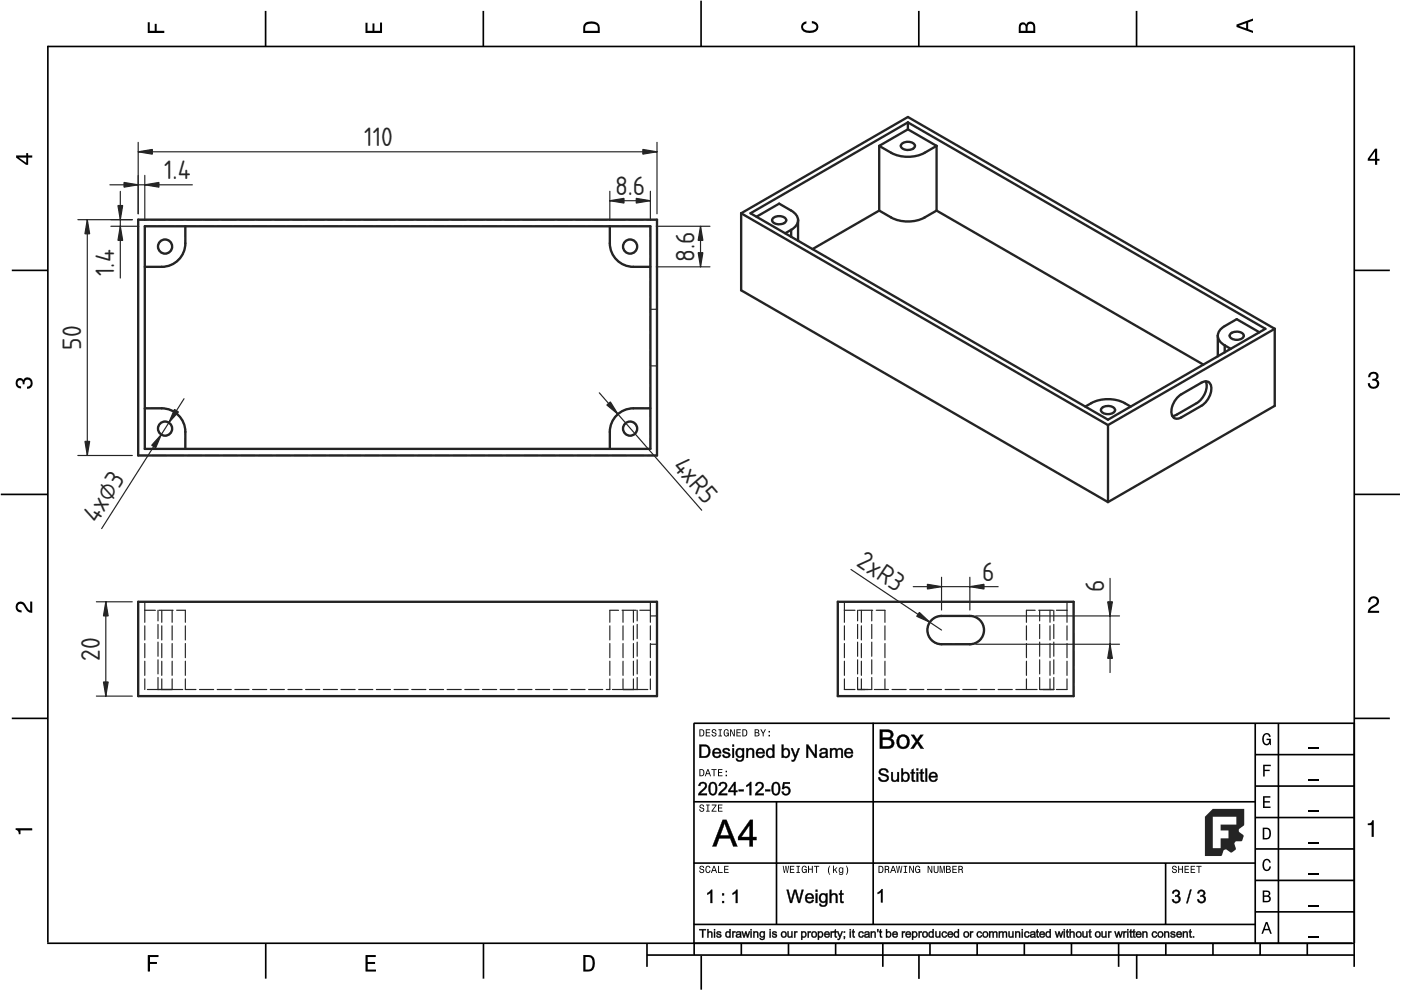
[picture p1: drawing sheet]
<svg xmlns="http://www.w3.org/2000/svg" width="297mm" height="210mm" viewBox="0 0 297 210" stroke-linecap="round" stroke-linejoin="round" font-family="sans-serif">
<defs><g id="words">
<g font-size="5.3" fill="#212529">
<text x="77.2" y="30.9">110</text>
<text x="34.8" y="37.9">1.4</text>
<text x="130.4" y="41.3">8.6</text>
<text x="24.2" y="58.6" transform="rotate(-90 24.2 58.6)">1.4</text>
<text x="147.3" y="55.5" transform="rotate(-90 147.3 55.5)">8.6</text>
<text x="17.2" y="74.1" transform="rotate(-90 17.2 74.1)">50</text>
<text x="142.4" y="99" transform="rotate(49 142.4 99)">4xR5</text>
<text x="20.6" y="111.1" transform="rotate(-58 20.6 111.1)">4x⌀3</text>
<text x="181.4" y="119.9" transform="rotate(34 181.4 119.9)">2xR3</text>
<text x="208.2" y="123.1">6</text>
<text x="234.1" y="125.5" transform="rotate(-90 234.1 125.5)">6</text>
<text x="21.2" y="140.1" transform="rotate(-90 21.2 140.1)">20</text>
</g>
</g></defs>
<g fill="none" stroke="#000" stroke-width=".35">
<path d="M10.1 9.9h277.1M10.1 9.7v190.1M56.3 2.3v7.6M102.5 2.3v7.6M148.6 .1v9.8M194.8 2.3v7.6M241 2.3v7.6M287.1 9.7v195.3M2.5 57.3h7.5M287.2 57.3h7.5M.2 104.8h10M287.2 104.8h9.6"/>
<path d="M2.5 152.3h7.5M147.1 153.3h140.1M147.1 153.3v46.7M185.1 153.2v42.8M266.1 160h21.1M266.1 153.3v46.7M271.1 153.3v46.7M287.2 152.3h7.5M147.1 170h119.1M164.6 170v26M266.1 180h21.1M266.1 173.3h21.1"/>
<path d="M266.1 166.7h21.1M10 200h277.2M56.3 200v7.5M102.5 200v7.5M137.2 200v5M147.1 196h119.1M147.1 183h119.1M147.2 200v2.5M157.2 200v2.5M167.2 200v2.5M177.2 200v2.5M187.2 200v5"/>
<path d="M197.2 200v2.5M207.2 200v2.5M217.2 200v2.5M227.2 200v2.5M237.2 200v5M247.1 183v13M247.2 200v2.5M257.2 200v2.5M266.1 193.3h21.1M266.1 186.7h21.1M267.2 200v2.5M277.2 200v2.5"/>
<path d="M137.1 202.5h150.1M148.7 202.6v7.2M194.8 202.4v5.1M241 202.4v5.1"/>
</g>
<g fill="#000">
<path d="M31.3 4.7h.5v1.8h1v-1.4h.4v1.4h1.6v.5h-3.5z" fill-rule="evenodd"/>
<path d="M77.5 4.8h.4v1.7h1.1v-1.5h.4v1.5h1.2v-1.7h.4v2.2h-3.5z" fill-rule="evenodd"/>
<path d="M124.1 4.9a2.19 2.19 0 0 0-.4 2.1h3.5v-1.2a1.42 1.42 0 0 0-1.8-1.3zM124.4 5.2a2.14 2.14 0 0 1 2.3 .3v1h-2.6v-1z" fill-rule="evenodd"/>
<path d="M170.1 4.9l.9-.4v.5a.7 .7 0 0 0-.7 .5 .7 .7 0 0 0 .3 .8 1.69 1.69 0 0 0 2.5-.6 .9 .9 0 0 0-1-.8v-.5a1.24 1.24 0 0 1 1.4 1.1 1.24 1.24 0 0 1-1 1.4 2.22 2.22 0 0 1-2.5-.7l-.2-.5z" fill-rule="evenodd"/>
<path d="M216.2 5l-.2 .8v1.2h3.5v-1.3a.98 .98 0 0 0-.7-1.1 .98 .98 0 0 0-1.2 .6 .84 .84 0 0 0-1.4-.2zM216.5 5.3a.54 .54 0 0 1 .7-.1 .54 .54 0 0 1 .2 .6v.7h-1zM218 5.2a.62 .62 0 0 1 .7-.1 .62 .62 0 0 1 .4 .6v.8h-1.2z" fill-rule="evenodd"/>
<path d="M262.2 5.2v.5l3.5 1.3v-.5l-1.1-.3v-1.4l1.1-.4v-.5zM262.7 5.5l1.5-.6v1.1z" fill-rule="evenodd"/>
<path d="M3.4 33v.4l2.1 1.5h.5v-1.5h.8v-.4h-.8v-.5h-.4v.5zM4 33.4h1.6v1.1z" fill-rule="evenodd"/>
<path d="M291.5 31.5l-1.5 2.1v.5h1.5v.8h.5v-.8h.5v-.4h-.5v-2.2zM291.5 32.1v1.6h-1.1z" fill-rule="evenodd"/>
<path d="M3.6 80.4a.86 .86 0 0 1 1.4 .2 1.06 1.06 0 0 1 1.2-.5 1.06 1.06 0 0 1 .7 1.2 1.1 1.1 0 0 1-1.2 1.1v-.4a.71 .71 0 0 0 .8-1 .71 .71 0 0 0-1.3-.1v.6h-.4a.61 .61 0 0 0-.3-.8 .61 .61 0 0 0-.8 .2 .61 .61 0 0 0 .2 .8l.6 .2v.5a1.15 1.15 0 0 1-1.2-.7 1.15 1.15 0 0 1 .3-1.3z" fill-rule="evenodd"/>
<path d="M290.4 79.1a1.08 1.08 0 0 1 1.3-.2 1.08 1.08 0 0 1 .5 1.3l-.3 .3a1.06 1.06 0 0 1 .5 1.3 1.06 1.06 0 0 1-1.2 .6 1.1 1.1 0 0 1-1.2-1.2h.5a.71 .71 0 0 0 .9 .8 .71 .71 0 0 0 .1-1.2l-.5-.1v-.4a.61 .61 0 0 0 .7-.3 .61 .61 0 0 0-.2-.8 .61 .61 0 0 0-.8 .2l-.2 .6h-.4z" fill-rule="evenodd"/>
<path d="M3.6 127.9a1.22 1.22 0 0 1 2 .7l.4 .6 .4 .2v-1.9h.4v2.4a1.8 1.8 0 0 1-1.7-1.4 .71 .71 0 0 0-.9-.5 .71 .71 0 0 0-.5 .9 .71 .71 0 0 0 .9 .5v.5a1.18 1.18 0 0 1-1.2-.7 1.18 1.18 0 0 1 .2-1.3z" fill-rule="evenodd"/>
<path d="M290.4 126.7a1.18 1.18 0 0 1 1.9 .3 1.18 1.18 0 0 1-1 1.7l-.5 .4-.3 .4h1.9v.4h-2.4a1.8 1.8 0 0 1 1.4-1.7 .71 .71 0 0 0 .5-.9 .71 .71 0 0 0-.9-.5 .71 .71 0 0 0-.5 .9h-.4z" fill-rule="evenodd"/>
<path d="M148.3 154.6v1.5h.5a.77 .77 0 0 0 .6-.7 .77 .77 0 0 0-.6-.8zM148.5 154.8a.58 .58 0 0 1 .6 .6 .58 .58 0 0 1-.6 .6zM149.6 154.6v1.5h1v-.1h-.8v-.6h.7v-.1h-.7v-.5h.8v-.2zM151 154.7a.53 .53 0 0 0 0 .6 .53 .53 0 0 0 .6 .2 .32 .32 0 0 1-.2 .5 .32 .32 0 0 1-.4-.4h-.1a.5 .5 0 0 0 .6 .6 .5 .5 0 0 0 .2-.9l-.4-.1a.28 .28 0 0 1-.1-.3 .28 .28 0 0 1 .3-.2 .28 .28 0 0 1 .2 .4h.2a.51 .51 0 0 0-.3-.5 .51 .51 0 0 0-.6 .1zM152.3 154.6v.2h.3v1.2h-.3v.1h.8v-.1h-.3v-1.2h.3v-.2zM153.6 154.8a.81 .81 0 0 0 .5 1.4l.3-.3 .1 .2v-.8h-.5v.2h.3l-.2 .5a.6 .6 0 0 1-.5-.6 .6 .6 0 0 1 .5-.6l.2 .3h.2l-.2-.4a.53 .53 0 0 0-.7 .1zM154.8 154.6v1.5h.2v-1.2l.6 1.2h.2v-1.5h-.2v1.3l-.6-1.3zM156.1 154.6v1.5h1v-.1h-.8v-.6h.7v-.1h-.7v-.5h.8v-.2zM157.4 154.6v1.5h.5a.77 .77 0 0 0 .6-.7 .77 .77 0 0 0-.6-.8zM157.6 154.8a.58 .58 0 0 1 .6 .6 .58 .58 0 0 1-.6 .6zM160 154.6v1.5h.6a.42 .42 0 0 0 .4-.3 .42 .42 0 0 0-.2-.5l.2-.2-.1-.4zM160.2 154.8h.3a.23 .23 0 0 1 .3 .2 .23 .23 0 0 1-.3 .3h-.3zM160.2 155.4h.3a.26 .26 0 0 1 .3 .3 .26 .26 0 0 1-.3 .3h-.3zM161.2 154.6l.5 .9v.6h.2v-.6l.5-.9h-.2l-.4 .7-.4-.7zM162.9 155.8v.3h.3v-.3zM162.9 155v.3h.3v-.3z" fill-rule="evenodd"/>
<path d="M267.9 155.8a.85 .85 0 0 1 .9-.4 .85 .85 0 0 1 .6 .8h-.3l-.1-.2a.49 .49 0 0 0-.4-.3 .49 .49 0 0 0-.5 .3 1.2 1.2 0 0 0 .4 1.7 .66 .66 0 0 0 .6-.8h-.6v-.3h1v1.4h-.2l-.1-.4-.3 .3a.85 .85 0 0 1-1.2-.6v-1.1z" fill-rule="evenodd"/>
<path d="M3.3 175.6h3.5v.5h-2.5v.8h-.3a.77 .77 0 0 0-.7-1z" fill-rule="evenodd"/>
<path d="M148.4 170.7a.53 .53 0 0 0 0 .6 .53 .53 0 0 0 .6 .2 .32 .32 0 0 1-.2 .5 .32 .32 0 0 1-.4-.4h-.2a.5 .5 0 0 0 .7 .5 .5 .5 0 0 0 .2-.8l-.4-.1a.28 .28 0 0 1-.1-.4 .28 .28 0 0 1 .3-.1 .28 .28 0 0 1 .2 .3h.2a.51 .51 0 0 0-.3-.4 .51 .51 0 0 0-.6 .1zM149.7 170.6v.2h.3v1.1h-.3v.2h.8v-.2h-.3v-1.1h.3v-.2zM150.9 170.6v.2h.8l-.9 1.3h1.1v-.2h-.8l.8-1.3zM152.2 170.6v1.5h1v-.2h-.8v-.5h.7v-.2h-.7v-.4h.8v-.2z" fill-rule="evenodd"/>
<path d="M148.3 163.1v1.5h.5a.77 .77 0 0 0 .6-.8 .77 .77 0 0 0-.6-.7zM148.5 163.3a.58 .58 0 0 1 .6 .5 .58 .58 0 0 1-.6 .6zM150 163.1l-.6 1.5h.2l.2-.5h.6l.1 .5h.2l-.5-1.5zM150.1 163.3l.2 .7h-.4zM150.8 163.1v.2h.5v1.3h.2v-1.3h.4v-.2zM152.2 163.1v1.5h1v-.2h-.8v-.5h.7v-.2h-.7v-.4h.8v-.2zM153.8 164.3v.3h.3v-.3zM153.8 163.4v.3h.3v-.3z" fill-rule="evenodd"/>
<path d="M267.8 168.8h1.5v.3h-1.2v.8h1.1v.3h-1.1v.8h1.3v.3h-1.6z" fill-rule="evenodd"/>
<path d="M267.8 162.1h1.6v.3h-1.3v.8h1.1v.3h-1.1v1.1h-.3z" fill-rule="evenodd"/>
<path d="M267.7 175.5v2.5h.8a1.37 1.37 0 0 0 .7-2.2 1.56 1.56 0 0 0-1.5-.3zM268.1 175.8a.98 .98 0 0 1 1.1 .7 .98 .98 0 0 1-.7 1.2h-.4z" fill-rule="evenodd"/>
<path d="M290 174.6a.77 .77 0 0 0 .9-.7h.4v3.5h-.5v-2.5h-.8z" fill-rule="evenodd"/>
<path d="M148.4 183.7a.53 .53 0 0 0 0 .6 .53 .53 0 0 0 .6 .2 .32 .32 0 0 1-.2 .5 .32 .32 0 0 1-.4-.4h-.2a.5 .5 0 0 0 .7 .5 .5 .5 0 0 0 .2-.8l-.4-.1a.28 .28 0 0 1-.1-.4 .28 .28 0 0 1 .3-.1 .28 .28 0 0 1 .2 .3h.2a.51 .51 0 0 0-.3-.4 .51 .51 0 0 0-.6 .1zM149.7 183.8l-.1 .2a.67 .67 0 0 0 0 .8 .67 .67 0 0 0 .9 .2l.1-.5h-.2l-.2 .4a.61 .61 0 0 1-.4-.6 .61 .61 0 0 1 .4-.6l.2 .3h.2l-.2-.3a.5 .5 0 0 0-.7 .1zM151.3 183.6l-.6 1.5h.2l.2-.5h.6l.1 .5h.2l-.5-1.5zM151.4 183.8l.2 .7h-.4zM152.2 183.6v1.5h1v-.2h-.8v-1.3zM153.5 183.6v1.5h1v-.2h-.8v-.5h.7v-.2h-.7v-.4h.8v-.2z" fill-rule="evenodd"/>
<path d="M166 183.6l.2 1.5h.2l.2-1.3 .2 1.3h.2l.3-1.5h-.2l-.2 1.3-.2-1.3h-.2l-.2 1.3-.2-1.3zM167.5 183.6v1.5h.9v-.2h-.7v-.5h.6v-.2h-.6v-.4h.7v-.2zM168.9 183.6v.2h.2v1.1h-.2v.2h.7v-.2h-.3v-1.1h.3v-.2zM170.1 183.8a.82 .82 0 0 0 .5 1.3l.3-.2 .2 .2v-.8h-.6v.2h.4l-.2 .4a.6 .6 0 0 1-.5-.6 .6 .6 0 0 1 .4-.6l.2 .3h.2l-.1-.3a.53 .53 0 0 0-.8 .1zM171.3 183.6v1.5h.2v-.7h.6v.7h.2v-1.5h-.2v.6h-.6v-.6zM172.6 183.6v.2h.4v1.3h.2v-1.3h.5v-.2zM175.9 183.5a1.35 1.35 0 0 0 .1 2 1.84 1.84 0 0 1 0-2zM176.6 183.5v1.6h.2v-.4l.2-.2 .3 .6h.3l-.5-.8 .5-.4h-.3l-.5 .5v-.9zM177.9 184a.59 .59 0 0 0-.1 .8 .59 .59 0 0 0 .7 .3l.1-.2a.31 .31 0 0 1-.1 .4 .31 .31 0 0 1-.5-.1h-.1a.47 .47 0 0 0 .5 .3 .47 .47 0 0 0 .4-.5v-1.1h-.2v.2l-.3-.2zM178.1 184.2l.1-.1a.42 .42 0 0 1 .4 .4 .42 .42 0 0 1-.4 .4l-.2-.2zM179.3 183.5a1.85 1.85 0 0 1 0 2 1.22 1.22 0 0 0 0-2z" fill-rule="evenodd"/>
<path d="M186.3 183.6v1.5h.5a.77 .77 0 0 0 .6-.8 .77 .77 0 0 0-.6-.7zM186.5 183.8a.58 .58 0 0 1 .6 .5 .58 .58 0 0 1-.6 .6zM187.6 183.6v1.5h.2v-.7a.45 .45 0 0 1 .5 .2 .45 .45 0 0 1 .1 .5l.2-.1-.3-.7a.42 .42 0 0 0 .2-.4 .42 .42 0 0 0-.4-.3zM187.8 183.8h.2a.26 .26 0 0 1 .3 .2 .26 .26 0 0 1-.3 .3h-.2zM189.3 183.6l-.6 1.5h.2l.2-.5h.6l.1 .5h.2l-.5-1.5zM189.4 183.8l.2 .7h-.5zM190 183.6l.3 1.5h.1l.3-1.3 .2 1.3h.2l.2-1.5h-.1l-.2 1.3-.2-1.3h-.2l-.2 1.3-.2-1.3zM191.6 183.6v.2h.3v1.1h-.3v.2h.7v-.2h-.2v-1.1h.2v-.2zM192.8 183.6v1.5h.2v-1.2l.5 1.2h.3v-1.5h-.2v1.2l-.6-1.2zM194.2 183.8a.81 .81 0 0 0 .5 1.3l.3-.2 .1 .2v-.8h-.5v.2h.3l-.2 .4a.6 .6 0 0 1-.5-.6 .6 .6 0 0 1 .5-.6l.2 .3h.2l-.2-.3a.53 .53 0 0 0-.7 .1zM196.7 183.6v1.5h.2v-1.2l.5 1.2h.3v-1.5h-.2v1.2l-.6-1.2zM198 183.6v.9a.52 .52 0 0 0 .5 .6 .52 .52 0 0 0 .5-.6v-.9h-.2v.9a.33 .33 0 0 1-.3 .4 .33 .33 0 0 1-.3-.4v-.9zM199.2 183.6v1.5h.2v-1.4l.3 1.4h.2l.2-1.4v1.4h.2v-1.5h-.3l-.2 1.3-.3-1.3zM200.6 183.6v1.5h.5a.42 .42 0 0 0 .5-.3 .42 .42 0 0 0-.3-.5l.2-.2-.1-.4zM200.8 183.8h.3a.23 .23 0 0 1 .2 .2 .23 .23 0 0 1-.2 .2h-.3zM200.8 184.4h.3a.26 .26 0 0 1 .3 .2 .26 .26 0 0 1-.3 .3h-.3zM201.9 183.6v1.5h1v-.2h-.8v-.5h.7v-.2h-.7v-.4h.8v-.2zM203.2 183.6v1.5h.2v-.7a.45 .45 0 0 1 .5 .2 .45 .45 0 0 1 .1 .5l.2-.1-.3-.7a.42 .42 0 0 0 .2-.4 .42 .42 0 0 0-.4-.3zM203.4 183.8h.2a.26 .26 0 0 1 .3 .2 .26 .26 0 0 1-.3 .3h-.2z" fill-rule="evenodd"/>
<path d="M248.6 183.7a.53 .53 0 0 0 0 .6 .53 .53 0 0 0 .6 .2 .32 .32 0 0 1-.2 .5 .32 .32 0 0 1-.3-.4h-.2a.5 .5 0 0 0 .6 .5 .5 .5 0 0 0 .2-.8l-.4-.1a.28 .28 0 0 1-.1-.4 .28 .28 0 0 1 .3-.1 .28 .28 0 0 1 .2 .3h.2a.51 .51 0 0 0-.3-.4 .51 .51 0 0 0-.6 .1zM249.8 183.6v1.5h.2v-.7h.6v.7h.2v-1.5h-.2v.6h-.6v-.6zM251.1 183.6v1.5h1v-.2h-.8v-.5h.7v-.2h-.7v-.4h.8v-.2zM252.4 183.6v1.5h1v-.2h-.8v-.5h.7v-.2h-.7v-.4h.8v-.2zM253.6 183.6v.2h.5v1.3h.2v-1.3h.5v-.2z" fill-rule="evenodd"/>
<path d="M268.4 195.5l-1 2.5h.4l.2-.8h1l.3 .8h.3l-.9-2.5zM268.5 195.8l.4 1.1h-.7z" fill-rule="evenodd"/>
<path d="M267.7 188.8v2.5h1a.7 .7 0 0 0 .7-.5 .7 .7 0 0 0-.4-.8 .61 .61 0 0 0 .3-.8 .61 .61 0 0 0-.7-.4zM268 189.1h.6a.38 .38 0 0 1 .4 .4 .38 .38 0 0 1-.5 .3h-.5zM268 190.2h.6a.44 .44 0 0 1 .5 .4 .44 .44 0 0 1-.5 .4h-.6z" fill-rule="evenodd"/>
<path d="M267.9 182.4a.85 .85 0 0 1 .9-.3 .85 .85 0 0 1 .6 .8h-.3l-.1-.2a.47 .47 0 0 0-.4-.3 .47 .47 0 0 0-.4 .2 1.21 1.21 0 0 0 .4 1.8 .64 .64 0 0 0 .5-.7h.4a.89 .89 0 0 1-.8 1 .89 .89 0 0 1-1-.7v-1.2z" fill-rule="evenodd"/>
<path d="M31.3 202.5h2.3v.4h-1.8v1.1h1.5v.4h-1.5v1.6h-.5z" fill-rule="evenodd"/>
<path d="M77.5 202.5h2.2v.4h-1.7v1.1h1.5v.4h-1.5v1.2h1.7v.4h-2.2z" fill-rule="evenodd"/>
<path d="M123.7 202.5v3.5h1.1a1.42 1.42 0 0 0 1.3-1.8 1.38 1.38 0 0 0-1.3-1.7zM124.1 202.9l1.1 .1a1.89 1.89 0 0 1 0 2.5l-1.1 .1z" fill-rule="evenodd"/>
</g>
<path d="M277.5 158.7h2.1M277.5 178.7h2.1M277.5 172h2.1M277.5 165.4h2.1M277.5 198.7h2.1M277.5 192h2.1M277.5 185.4h2.1" fill="none" stroke="#000" stroke-width=".25"/>
<g fill="#000">
<path d="M153.2 173.8h.9l2.3 5.7h-1l-.6-1.8h-2.3l-.6 1.8h-.9zM153.2 173.8l-2.1 5.6h.8l.5-1.7h2.4l.7 1.7h.8l-2.3-5.6zM153.6 174.4l-.2 .8-.7 1.9 1.9 .1zM153.6 174.4l1.1 2.8h-2.1zM159 173.8h.7l-.1 3.7 .8-.1v.7h-.8l.1 1.4h-.8v-1.4h-2.5v-.6zM159.1 173.8l-2.6 3.7v.6h2.5l-.1 1.3h.7v-1.3h.8v-.6h-.8v-3.7zM158.9 174.9l-1.7 2.6h1.7zM159 174.8v2.7h-1.9z"/>
<path d="M153.2 173.8h.8l2.3 5.6h-.8l-.7-1.7h-2.3l-.6 1.7h-.8zM153.6 174.4l-.9 2.7h1.9zM159.1 173.8h.5v3.7h.8v.6h-.8v1.3h-.7v-1.3h-2.4v-.6zM158.9 174.9l-1.7 2.6h1.7z"/>
<path d="M148.2 197h1.5v.3l-.6-.1v1.6h-.3l.1-1.6-.7 .1zM148.3 197v.2h.6v1.6h.2l-.1-1.6h.7v-.2zM149.9 197h.3v.6a.47 .47 0 0 1 .6-.2 .47 .47 0 0 1 .3 .6v.8h-.3v-.8a.27 .27 0 0 0-.4-.3 .27 .27 0 0 0-.2 .4v.7h-.3zM150 197v1.8h.2v-.7a.35 .35 0 0 1 .2-.5 .35 .35 0 0 1 .5 .4l-.1 .8h.2v-.8a.43 .43 0 0 0-.3-.5 .43 .43 0 0 0-.5 .2v-.7zM151.3 197h.3v.3h-.3zM151.4 197v.3h.2v-.3zM151.3 197.4h.3v1.4h-.3zM151.4 197.5v1.3h.2v-1.3zM152 197.6l.2-.2a.47 .47 0 0 1 .7 .5h-.3a.23 .23 0 0 0-.2-.2 .23 .23 0 0 0-.2 .2l.2 .1a.48 .48 0 0 1 .6 .6 .48 .48 0 0 1-.8 .2l-.4-.4 .3-.1a.27 .27 0 0 0 .3 .3 .27 .27 0 0 0 .3-.3h-.1a.55 .55 0 0 1-.6-.1 .55 .55 0 0 1 0-.6zM152 197.6a.3 .3 0 0 0 0 .3 .3 .3 0 0 0 .2 .2l.4 .1a.21 .21 0 0 1 .2 .2 .21 .21 0 0 1-.2 .2h-.4l-.1-.2h-.2a.5 .5 0 0 0 .5 .4 .5 .5 0 0 0 .5-.6l-.8-.3a.28 .28 0 0 1 .3-.3 .28 .28 0 0 1 .3 .2h.2a.52 .52 0 0 0-.9-.2zM153.9 197.6a.45 .45 0 0 1 .8 0l-.1-.6h.3v1.8h-.2v-.2a.51 .51 0 0 1-.6 .2 .51 .51 0 0 1-.3-.5zM154 197.7a.56 .56 0 0 0-.1 .8 .56 .56 0 0 0 .8 0v.3h.2v-1.8h-.2v.8a.45 .45 0 0 0-.7-.1zM154.1 197.8v.5l.1 .3a.4 .4 0 0 0 .5-.5 .4 .4 0 0 0-.6-.3zM154.1 197.7a.45 .45 0 0 1 .6 .4 .45 .45 0 0 1-.6 .4l-.1-.4zM155.2 197.4h.3v.3a.27 .27 0 0 1 .2-.3 .27 .27 0 0 1 .3 .1l-.1 .3h-.4v1h-.3zM155.3 197.5v1.3h.2l-.1-.7a.3 .3 0 0 1 .1-.4 .3 .3 0 0 1 .4 0l.1-.2h-.3l-.2 .2v-.2zM156.1 197.6a.57 .57 0 0 1 .7-.2 .57 .57 0 0 1 .4 .5l.1 .9h-.4v-.2a.47 .47 0 0 1-.7 .2 .47 .47 0 0 1 .1-.8h.6a.31 .31 0 0 0-.3-.3 .31 .31 0 0 0-.3 .2h-.3zM156.2 197.7l-.1 .2h.2a.32 .32 0 0 1 .2-.3 .32 .32 0 0 1 .3 .1l.1 .3-.6 .1a.37 .37 0 0 0-.2 .5 .37 .37 0 0 0 .6 .1l.3-.2v.3h.2l-.1-1a.57 .57 0 0 0-.9-.1zM156.3 198.3v.1a.31 .31 0 0 0 .3 .2 .31 .31 0 0 0 .3-.2v-.3zM156.3 198.3l.6-.2a.36 .36 0 0 1-.2 .5 .36 .36 0 0 1-.5-.3zM157.2 197.4h.3l.3 1.1 .2-1.1h.3l.2 1.1 .3-1.1h.3l-.5 1.4h-.2l-.3-1-.2 1h-.3zM157.3 197.5l.3 1.3h.3l.2-1 .3 1h.2l.4-1.3h-.2l-.3 1.1-.2-1.1h-.3l-.3 1-.2-1zM159.1 197h.3v.3h-.3zM159.1 197v.3h.3v-.3zM159.1 197.4h.3v1.4h-.3zM159.1 197.5v1.3h.3v-1.3zM159.7 197.4h.3l-.1 .3a.47 .47 0 0 1 .6-.3 .47 .47 0 0 1 .3 .6v.8h-.3v-.8a.26 .26 0 0 0-.2-.3 .26 .26 0 0 0-.3 .2v.9h-.3zM159.7 197.5v1.3h.2v-1a.34 .34 0 0 1 .4-.2 .34 .34 0 0 1 .3 .4l-.1 .8h.3l-.1-1a.44 .44 0 0 0-.4-.3 .44 .44 0 0 0-.4 .3v-.3zM161.2 197.6l.4-.2 .4 .2-.1-.2h.3v1.2a.6 .6 0 0 1-.5 .7 .6 .6 0 0 1-.7-.5l.3 .1a.33 .33 0 0 0 .3 .2 .33 .33 0 0 0 .3-.2v-.3a.55 .55 0 0 1-.6 .1 .55 .55 0 0 1-.3-.6zM161.2 197.7a.56 .56 0 0 0 0 .8 .56 .56 0 0 0 .8 0v.1a.4 .4 0 0 1-.2 .5 .4 .4 0 0 1-.4 0l-.3-.2a.54 .54 0 0 0 .6 .3 .54 .54 0 0 0 .4-.6l.1-1.1h-.2v.3l-.4-.3zM161.4 197.8l-.1 .5 .2 .2a.39 .39 0 0 0 .4-.4 .39 .39 0 0 0-.5-.3zM161.3 197.7a.45 .45 0 0 1 .7 .4 .45 .45 0 0 1-.7 .4l-.1-.4zM163.1 197h.3v.3h-.3zM163.2 197v.3h.2v-.3zM163.1 197.4h.3v1.4h-.3zM163.2 197.5v1.3h.2v-1.3zM163.8 197.6l.2-.2a.47 .47 0 0 1 .7 .5h-.3a.23 .23 0 0 0-.2-.2 .23 .23 0 0 0-.2 .2l.2 .1a.48 .48 0 0 1 .6 .6 .48 .48 0 0 1-.8 .2l-.4-.4 .3-.1a.27 .27 0 0 0 .3 .3 .27 .27 0 0 0 .3-.3h-.1a.55 .55 0 0 1-.6-.1 .55 .55 0 0 1 0-.6zM163.8 197.6a.3 .3 0 0 0 0 .3 .3 .3 0 0 0 .2 .2l.4 .1a.21 .21 0 0 1 .2 .2 .21 .21 0 0 1-.2 .2h-.4l-.1-.2h-.2a.5 .5 0 0 0 .5 .4 .5 .5 0 0 0 .5-.6l-.8-.3a.28 .28 0 0 1 .3-.3 .28 .28 0 0 1 .3 .2h.1a.52 .52 0 0 0-.8-.2zM165.5 198.1a.7 .7 0 0 1 1.4 0 .7 .7 0 0 1-1.4 0zM165.6 198.1a.61 .61 0 0 0 1.2 0 .61 .61 0 0 0-1.2 0zM165.9 197.8a.42 .42 0 0 0-.1 .6 .42 .42 0 0 0 .6 .1 .42 .42 0 0 0 .1-.6 .42 .42 0 0 0-.6-.1zM165.9 197.7a.47 .47 0 0 1 .7 .4 .47 .47 0 0 1-.7 .4l-.1-.4zM166.9 197.4h.3l.1 1.1a.3 .3 0 0 0 .3 0 .3 .3 0 0 0 .2-.3v-.8h.3v1.4h-.3v-.2a.44 .44 0 0 1-.4 .2 .44 .44 0 0 1-.4-.3zM167 197.5v1a.44 .44 0 0 0 .5 .3 .44 .44 0 0 0 .4-.3l-.1 .3h.2v-1.3h-.2v.7a.36 .36 0 0 1-.3 .5 .36 .36 0 0 1-.4-.5l.1-.7zM168.3 197.4h.3v.3a.27 .27 0 0 1 .2-.3 .27 .27 0 0 1 .3 .1l-.1 .3h-.4v1h-.3zM168.4 197.5v1.3h.2v-.7a.3 .3 0 0 1 0-.4 .3 .3 0 0 1 .4 0l.1-.2h-.3l-.2 .2v-.2zM169.8 197.4h.3v.3a.54 .54 0 0 1 .6-.2 .54 .54 0 0 1 .3 .6 .58 .58 0 0 1-.3 .7 .58 .58 0 0 1-.7-.1l.1 .6h-.3zM169.9 197.5v1.8h.2l-.1-.8a.54 .54 0 0 0 .8 0 .54 .54 0 0 0 0-.7 .54 .54 0 0 0-.7-.1l-.1 .1 .1-.3zM170.2 197.8l-.1 .5 .2 .3a.43 .43 0 0 0 .4-.5 .43 .43 0 0 0-.4-.4zM170.1 197.7a.45 .45 0 0 1 .7 .4 .45 .45 0 0 1-.7 .4l-.1-.4zM171.2 197.4h.3v.3a.27 .27 0 0 1 .2-.3 .27 .27 0 0 1 .3 .1l-.1 .3h-.4v1h-.3zM171.3 197.5v1.3h.2l-.1-.7a.3 .3 0 0 1 .1-.4 .3 .3 0 0 1 .4 0l.1-.2h-.3l-.2 .2v-.2zM172 198.1a.69 .69 0 0 1 1.3 0 .69 .69 0 0 1-1.3 0zM172.1 198.1a.61 .61 0 0 0 1.2 0 .61 .61 0 0 0-1.2 0zM172.4 197.8a.42 .42 0 0 0-.1 .6 .42 .42 0 0 0 .6 .1 .42 .42 0 0 0 .1-.6 .42 .42 0 0 0-.6-.1zM172.3 197.7a.47 .47 0 0 1 .7 .4 .47 .47 0 0 1-.7 .4l-.1-.4zM173.4 197.4h.3l-.1 .3a.54 .54 0 0 1 .7-.2 .54 .54 0 0 1 .3 .6 .58 .58 0 0 1-.3 .7 .58 .58 0 0 1-.7-.1l.1 .6h-.3zM173.4 197.5v1.8h.2v-.8a.54 .54 0 0 0 .7 0 .54 .54 0 0 0 .1-.7 .54 .54 0 0 0-.8-.1v.1v-.3zM173.7 197.8v.5l.1 .3a.43 .43 0 0 0 .5-.5 .43 .43 0 0 0-.5-.4zM173.7 197.7a.45 .45 0 0 1 .6 .4 .45 .45 0 0 1-.6 .4l-.1-.4zM174.9 197.6a.62 .62 0 0 1 .8-.1 .62 .62 0 0 1 .2 .7h-.9a.35 .35 0 0 0 .3 .4 .35 .35 0 0 0 .4-.3h.2a.58 .58 0 0 1-.4 .6 .58 .58 0 0 1-.6-.2l-.2-.6zM174.9 197.7a.62 .62 0 0 0 .1 .9 .62 .62 0 0 0 .9-.2h-.2a.38 .38 0 0 1-.5 .3 .38 .38 0 0 1-.2-.6l.9 .1a.56 .56 0 0 0-.3-.6 .56 .56 0 0 0-.7 .1zM175.1 197.8l-.1 .2h.7a.31 .31 0 0 0-.2-.3 .31 .31 0 0 0-.4 .1zM175.1 197.7l.4-.1 .2 .4h-.8zM176.1 197.4h.3v.3a.27 .27 0 0 1 .2-.3 .27 .27 0 0 1 .3 .1l-.1 .3h-.4v1h-.3zM176.1 197.5v1.3h.2v-.7a.3 .3 0 0 1 .1-.4 .3 .3 0 0 1 .4 0v-.2h-.3l-.1 .2-.1-.2zM177 197.1l.3-.1-.1 .5 .3-.1v.3h-.3l.1 .8h.2v.3a.36 .36 0 0 1-.4 0 .36 .36 0 0 1-.1-.4v-.7h-.2v-.3l.2 .1zM177 197.2v.3h-.2v.2l.2-.1v.8a.28 .28 0 0 0 .1 .3 .28 .28 0 0 0 .4 0l-.3-.3v-.8l.2 .1v-.2h-.2v-.5zM177.4 197.4h.4l.3 1.1 .3-1.1h.3l-.6 1.7-.2 .2h-.3l-.1-.3h.4l.1-.2zM177.5 197.5l.5 1.3-.2 .3h-.2v.2l.2-.1 .9-1.7h-.2l-.4 1-.4-1zM178.9 197.4h.3v.4h-.3zM178.9 197.5v.2h.3v-.2zM178.9 198.5h.3l-.1 .5-.2 .2-.1-.2 .2-.2h-.1zM178.9 198.5v.3l.2-.1-.1 .4 .2-.6zM180.1 197h.3v.3h-.3zM180.2 197v.3h.2v-.3zM180.1 197.4h.3v1.4h-.3zM180.2 197.5v1.3h.2v-1.3zM180.8 197.1l.3-.1-.1 .5 .3-.1v.3h-.3l.1 .8h.2v.3a.36 .36 0 0 1-.4 0 .36 .36 0 0 1-.1-.4v-.7h-.2v-.3l.2 .1zM180.8 197.2v.3h-.2v.2l.2-.1v.8a.28 .28 0 0 0 .1 .3 .28 .28 0 0 0 .4 0l-.3-.3v-.8l.2 .1v-.2h-.2v-.5zM182.1 197.6a.55 .55 0 0 1 .6-.2 .55 .55 0 0 1 .4 .5h-.2a.31 .31 0 0 0-.3-.2 .31 .31 0 0 0-.3 .2v.4a.29 .29 0 0 0 .3 .3 .29 .29 0 0 0 .3-.3h.2a.61 .61 0 0 1-.8 .5 .61 .61 0 0 1-.3-.9zM182.2 197.7a.6 .6 0 0 0 0 .9 .6 .6 0 0 0 .9-.3h-.2a.35 .35 0 0 1-.3 .4 .35 .35 0 0 1-.4-.3v-.5a.34 .34 0 0 1 .4-.3 .34 .34 0 0 1 .3 .3h.2a.55 .55 0 0 0-.9-.2zM183.3 197.6a.57 .57 0 0 1 .7-.2 .57 .57 0 0 1 .4 .5l.1 .9h-.3l-.1-.2a.47 .47 0 0 1-.7 .2 .47 .47 0 0 1 .1-.8h.6a.31 .31 0 0 0-.3-.3 .31 .31 0 0 0-.3 .2h-.3zM183.4 197.7l-.1 .2h.2a.32 .32 0 0 1 .2-.3 .32 .32 0 0 1 .4 .1l.1 .3-.6 .1a.37 .37 0 0 0-.3 .5 .37 .37 0 0 0 .6 .1l.3-.2v.3h.2l-.1-1a.57 .57 0 0 0-.9-.1zM183.6 198.3l-.1 .1a.31 .31 0 0 0 .3 .2 .31 .31 0 0 0 .3-.2v-.3zM183.5 198.3l.6-.2a.36 .36 0 0 1-.2 .5 .36 .36 0 0 1-.4-.3zM184.6 197.4h.3l-.1 .3a.47 .47 0 0 1 .6-.3 .47 .47 0 0 1 .3 .6v.8h-.3v-.8a.26 .26 0 0 0-.2-.3 .26 .26 0 0 0-.3 .2v.9h-.3zM184.6 197.5v1.3h.2v-1a.34 .34 0 0 1 .4-.2 .34 .34 0 0 1 .3 .4v.8h.2l-.1-1a.44 .44 0 0 0-.4-.3 .44 .44 0 0 0-.4 .3v-.3zM185.9 197h.4l-.1 .7h-.2zM186 197v.6h.2v-.6zM186.5 197.1l.3-.1v.5l.2-.1v.3h-.2v.8h.2v.3a.36 .36 0 0 1-.4 0 .36 .36 0 0 1-.1-.4l.1-.7h-.2v-.3l.2 .1zM186.6 197.2v.3h-.2v.2l.2-.1v.8a.28 .28 0 0 0 .1 .3 .28 .28 0 0 0 .3 0l-.3-.3v-.8l.3 .1v-.2h-.3l.1-.5zM187.8 197h.3v.6a.52 .52 0 0 1 .6-.1 .52 .52 0 0 1 .3 .5 .6 .6 0 0 1-.2 .7 .6 .6 0 0 1-.8-.1l.1 .2h-.3zM187.8 197v1.8h.2v-.3a.57 .57 0 0 0 .9-.1 .57 .57 0 0 0-.2-.8l-.5-.1-.2 .3 .1-.8zM188.2 197.8a.4 .4 0 0 0-.1 .5 .4 .4 0 0 0 .5 .2v-.7l-.2-.1zM188.1 197.7a.44 .44 0 0 1 .7 .4 .44 .44 0 0 1-.7 .4zM189.3 197.6a.62 .62 0 0 1 .8-.1 .62 .62 0 0 1 .3 .7h-1a.35 .35 0 0 0 .3 .4 .35 .35 0 0 0 .4-.3h.3a.58 .58 0 0 1-.5 .6 .58 .58 0 0 1-.6-.2l-.2-.6zM189.4 197.7a.62 .62 0 0 0 0 .9 .62 .62 0 0 0 1-.2h-.3a.38 .38 0 0 1-.5 .3 .38 .38 0 0 1-.2-.6l.9 .1a.56 .56 0 0 0-.3-.6 .56 .56 0 0 0-.6 .1zM189.6 197.8l-.2 .2h.7a.31 .31 0 0 0-.2-.3 .31 .31 0 0 0-.3 .1zM189.5 197.7l.4-.1 .3 .4h-.8zM191.2 197.4h.3v.3a.27 .27 0 0 1 .2-.3 .27 .27 0 0 1 .3 .1l-.1 .3h-.4v1h-.3zM191.2 197.5v1.3h.2v-.7a.3 .3 0 0 1 .1-.4 .3 .3 0 0 1 .4 0v-.2h-.3l-.1 .2-.1-.2zM192.1 197.6a.62 .62 0 0 1 .8-.1 .62 .62 0 0 1 .3 .7h-1a.35 .35 0 0 0 .3 .4 .35 .35 0 0 0 .4-.3h.3a.58 .58 0 0 1-.5 .6 .58 .58 0 0 1-.6-.2l-.2-.6zM192.2 197.7a.62 .62 0 0 0 0 .9 .62 .62 0 0 0 1-.2h-.3a.38 .38 0 0 1-.4 .3 .38 .38 0 0 1-.3-.6l.9 .1a.56 .56 0 0 0-.3-.6 .56 .56 0 0 0-.6 .1zM192.4 197.8l-.2 .2h.7a.31 .31 0 0 0-.2-.3 .31 .31 0 0 0-.3 .1zM192.3 197.7l.5-.1 .2 .4h-.8zM193.3 197.4h.3v.3a.54 .54 0 0 1 .7-.2 .54 .54 0 0 1 .2 .6 .58 .58 0 0 1-.2 .7 .58 .58 0 0 1-.7-.1v.6h-.3zM193.4 197.5v1.8h.2v-.8a.54 .54 0 0 0 .7 0 .54 .54 0 0 0 0-.7 .54 .54 0 0 0-.7-.1l-.1 .1 .1-.3zM193.7 197.8l-.1 .5 .2 .3a.43 .43 0 0 0 .4-.5 .43 .43 0 0 0-.4-.4zM193.6 197.7a.45 .45 0 0 1 .7 .4 .45 .45 0 0 1-.7 .4l-.1-.4zM194.7 197.4h.3v.3a.27 .27 0 0 1 .2-.3 .27 .27 0 0 1 .3 .1l-.1 .3h-.4v1h-.3zM194.8 197.5v1.3h.2v-.7a.3 .3 0 0 1 0-.4 .3 .3 0 0 1 .4 0l.1-.2h-.3l-.2 .2v-.2zM195.5 198.1a.7 .7 0 0 1 1.4 0 .7 .7 0 0 1-1.4 0zM195.6 198.1a.61 .61 0 0 0 1.2 0 .61 .61 0 0 0-1.2 0zM195.9 197.8a.42 .42 0 0 0-.1 .6 .42 .42 0 0 0 .6 .1 .42 .42 0 0 0 .1-.6 .42 .42 0 0 0-.6-.1zM195.8 197.7a.47 .47 0 0 1 .7 .4 .47 .47 0 0 1-.7 .4l-.1-.4zM197 197.6a.45 .45 0 0 1 .7 0v-.6h.3v1.8h-.3l.1-.2a.51 .51 0 0 1-.6 .2 .51 .51 0 0 1-.4-.5zM197 197.7a.56 .56 0 0 0-.1 .8 .56 .56 0 0 0 .9 0v.3h.2v-1.8h-.3l.1 .8a.45 .45 0 0 0-.8-.1zM197.2 197.8l-.1 .5 .2 .3a.4 .4 0 0 0 .4-.5 .4 .4 0 0 0-.5-.3zM197.1 197.7a.45 .45 0 0 1 .7 .4 .45 .45 0 0 1-.7 .4l-.1-.4zM198.3 197.4h.3v1.1a.3 .3 0 0 0 .4 0 .3 .3 0 0 0 .1-.3v-.8h.3v1.4h-.3l.1-.2a.44 .44 0 0 1-.5 .2 .44 .44 0 0 1-.4-.3zM198.3 197.5l.1 1a.44 .44 0 0 0 .4 .3 .44 .44 0 0 0 .4-.3v.3h.2v-1.3h-.3l.1 .7a.36 .36 0 0 1-.3 .5 .36 .36 0 0 1-.4-.5v-.7zM199.8 197.6a.55 .55 0 0 1 .6-.2 .55 .55 0 0 1 .4 .5h-.2a.31 .31 0 0 0-.3-.2 .31 .31 0 0 0-.4 .2v.4a.29 .29 0 0 0 .4 .3 .29 .29 0 0 0 .2-.3h.3a.61 .61 0 0 1-.8 .5 .61 .61 0 0 1-.4-.9zM199.8 197.7a.6 .6 0 0 0 .1 .9 .6 .6 0 0 0 .9-.3h-.2a.35 .35 0 0 1-.4 .4 .35 .35 0 0 1-.3-.3v-.5a.34 .34 0 0 1 .3-.3 .34 .34 0 0 1 .3 .3h.3a.55 .55 0 0 0-1-.2zM201 197.6a.62 .62 0 0 1 .8-.1 .62 .62 0 0 1 .3 .7h-.9a.35 .35 0 0 0 .2 .4 .35 .35 0 0 0 .4-.3h.3a.58 .58 0 0 1-.4 .6 .58 .58 0 0 1-.7-.2l-.1-.6zM201.1 197.7a.62 .62 0 0 0 0 .9 .62 .62 0 0 0 1-.2h-.3a.38 .38 0 0 1-.4 .3 .38 .38 0 0 1-.3-.6l.9 .1a.56 .56 0 0 0-.2-.6 .56 .56 0 0 0-.7 .1zM201.3 197.8l-.2 .2h.7a.31 .31 0 0 0-.2-.3 .31 .31 0 0 0-.3 .1zM201.2 197.7l.5-.1 .2 .4h-.8zM202.3 197.6a.45 .45 0 0 1 .8 0v-.6h.3v1.8h-.3v-.2a.51 .51 0 0 1-.6 .2 .51 .51 0 0 1-.3-.5zM202.4 197.7a.56 .56 0 0 0-.1 .8 .56 .56 0 0 0 .9 0l-.1 .3h.2v-1.8h-.2v.8a.45 .45 0 0 0-.7-.1zM202.6 197.8l-.1 .5 .2 .3a.4 .4 0 0 0 .4-.5 .4 .4 0 0 0-.5-.3zM202.5 197.7a.45 .45 0 0 1 .7 .4 .45 .45 0 0 1-.7 .4l-.1-.4zM204.2 198.1a.7 .7 0 0 1 1.4 0 .7 .7 0 0 1-1.4 0zM204.3 198.1a.61 .61 0 0 0 1.2 0 .61 .61 0 0 0-1.2 0zM204.6 197.8a.42 .42 0 0 0-.1 .6 .42 .42 0 0 0 .6 .1 .42 .42 0 0 0 .1-.6 .42 .42 0 0 0-.6-.1zM204.6 197.7a.47 .47 0 0 1 .7 .4 .47 .47 0 0 1-.7 .4l-.2-.4zM205.6 197.4h.3v.3a.27 .27 0 0 1 .2-.3 .27 .27 0 0 1 .3 .1l-.1 .3h-.4v1h-.3zM205.7 197.5v1.3h.2l-.1-.7a.3 .3 0 0 1 .1-.4 .3 .3 0 0 1 .4 0l.1-.2h-.3l-.2 .2v-.2zM207.2 197.6a.55 .55 0 0 1 .6-.2 .55 .55 0 0 1 .4 .5h-.2a.31 .31 0 0 0-.3-.2 .31 .31 0 0 0-.3 .2v.4a.29 .29 0 0 0 .3 .3 .29 .29 0 0 0 .3-.3h.2a.61 .61 0 0 1-.8 .5 .61 .61 0 0 1-.3-.9zM207.3 197.7a.6 .6 0 0 0 0 .9 .6 .6 0 0 0 .9-.3h-.2a.35 .35 0 0 1-.3 .4 .35 .35 0 0 1-.4-.3v-.5a.34 .34 0 0 1 .3-.3 .34 .34 0 0 1 .4 .3h.2a.55 .55 0 0 0-.9-.2zM208.3 198.1a.69 .69 0 0 1 1.3 0 .69 .69 0 0 1-1.3 0zM208.4 198.1a.61 .61 0 0 0 1.2 0 .61 .61 0 0 0-1.2 0zM208.7 197.8a.42 .42 0 0 0-.1 .6 .42 .42 0 0 0 .5 .1 .42 .42 0 0 0 .2-.6 .42 .42 0 0 0-.6-.1zM208.6 197.7a.47 .47 0 0 1 .7 .4 .47 .47 0 0 1-.7 .4l-.1-.4zM209.7 197.4h.2v.3a.43 .43 0 0 1 .4-.3 .43 .43 0 0 1 .4 .3 .43 .43 0 0 1 .5-.3 .43 .43 0 0 1 .3 .5v.9h-.3v-.8a.23 .23 0 0 0-.2-.3 .23 .23 0 0 0-.2 .2l-.1 .9h-.3v-.9a.23 .23 0 0 0-.2-.2 .23 .23 0 0 0-.2 .3v.8h-.3zM209.7 197.5v1.3h.2v-.7a.33 .33 0 0 1 .2-.5 .33 .33 0 0 1 .4 .3v.9h.2l-.1-.8a.33 .33 0 0 1 .2-.4 .33 .33 0 0 1 .5 .2l-.1 1h.2v-.9a.39 .39 0 0 0-.3-.4 .39 .39 0 0 0-.5 .3 .41 .41 0 0 0-.4-.3 .41 .41 0 0 0-.3 .3v-.3zM211.7 197.4h.3v.3a.43 .43 0 0 1 .4-.3 .43 .43 0 0 1 .4 .3h-.1a.43 .43 0 0 1 .5-.3 .43 .43 0 0 1 .4 .5v.9h-.3v-.8a.23 .23 0 0 0-.2-.3 .23 .23 0 0 0-.3 .2v.9h-.3v-.9a.23 .23 0 0 0-.2-.2 .23 .23 0 0 0-.3 .3v.8h-.3zM211.8 197.5v1.3h.2l-.1-.7a.33 .33 0 0 1 .3-.5 .33 .33 0 0 1 .4 .3l-.1 .9h.3l-.1-.8a.33 .33 0 0 1 .2-.4 .33 .33 0 0 1 .4 .2v1h.2v-.9a.39 .39 0 0 0-.4-.4 .39 .39 0 0 0-.4 .3 .41 .41 0 0 0-.4-.3 .41 .41 0 0 0-.4 .3l.1-.3zM213.8 197.4h.3v1.1a.3 .3 0 0 0 .4 0 .3 .3 0 0 0 .1-.3v-.8h.3v1.4h-.3l.1-.2a.44 .44 0 0 1-.5 .2 .44 .44 0 0 1-.4-.3zM213.8 197.5l.1 1a.44 .44 0 0 0 .4 .3 .44 .44 0 0 0 .4-.3v.3h.2v-1.3h-.2v.7a.36 .36 0 0 1-.3 .5 .36 .36 0 0 1-.4-.5v-.7zM215.2 197.4h.3l-.1 .3a.47 .47 0 0 1 .6-.3 .47 .47 0 0 1 .3 .6v.8h-.3v-.8a.26 .26 0 0 0-.2-.3 .26 .26 0 0 0-.3 .2v.9h-.3zM215.2 197.5v1.3h.3l-.1-1a.34 .34 0 0 1 .4-.2 .34 .34 0 0 1 .3 .4v.8h.2l-.1-1a.44 .44 0 0 0-.4-.3 .44 .44 0 0 0-.4 .3v-.3zM216.6 197h.3v.3h-.3zM216.6 197v.3h.3v-.3zM216.6 197.4h.3v1.4h-.3zM216.6 197.5v1.3h.3v-1.3zM217.3 197.6a.55 .55 0 0 1 .6-.2 .55 .55 0 0 1 .4 .5h-.3a.31 .31 0 0 0-.3-.2 .31 .31 0 0 0-.3 .2v.4a.29 .29 0 0 0 .4 .3 .29 .29 0 0 0 .2-.3h.3a.61 .61 0 0 1-.8 .5 .61 .61 0 0 1-.4-.9zM217.3 197.7a.6 .6 0 0 0 0 .9 .6 .6 0 0 0 1-.3h-.2a.35 .35 0 0 1-.4 .4 .35 .35 0 0 1-.3-.3v-.5a.34 .34 0 0 1 .3-.3 .34 .34 0 0 1 .3 .3h.2a.55 .55 0 0 0-.9-.2zM218.5 197.6a.57 .57 0 0 1 .6-.2 .57 .57 0 0 1 .4 .5l.1 .9h-.3v-.2a.47 .47 0 0 1-.8 .2 .47 .47 0 0 1 .2-.8h.5a.31 .31 0 0 0-.3-.3 .31 .31 0 0 0-.3 .2h-.2zM218.5 197.7l-.1 .2h.2a.32 .32 0 0 1 .3-.3 .32 .32 0 0 1 .3 .1l.1 .3-.6 .1a.37 .37 0 0 0-.2 .5 .37 .37 0 0 0 .5 .1l.3-.2v.3h.3l-.2-1a.57 .57 0 0 0-.9-.1zM218.7 198.3v.1a.31 .31 0 0 0 .2 .2 .31 .31 0 0 0 .3-.2l.1-.3zM218.7 198.3l.6-.2a.36 .36 0 0 1-.2 .5 .36 .36 0 0 1-.5-.3zM219.8 197.1l.3-.1-.1 .5 .3-.1v.3h-.3l.1 .8h.2v.3a.36 .36 0 0 1-.4 0 .36 .36 0 0 1-.1-.4v-.7h-.2v-.3l.2 .1zM219.8 197.2l.1 .3h-.2v.2l.2-.1v.8a.28 .28 0 0 0 0 .3 .28 .28 0 0 0 .4 0l-.3-.3v-.8l.2 .1v-.2h-.2v-.5zM220.5 197.6a.62 .62 0 0 1 .8-.1 .62 .62 0 0 1 .2 .7h-.9a.35 .35 0 0 0 .3 .4 .35 .35 0 0 0 .4-.3h.2a.58 .58 0 0 1-.4 .6 .58 .58 0 0 1-.6-.2l-.2-.6zM220.6 197.7a.62 .62 0 0 0 0 .9 .62 .62 0 0 0 .9-.2h-.2a.38 .38 0 0 1-.5 .3 .38 .38 0 0 1-.2-.6l.9 .1a.56 .56 0 0 0-.3-.6 .56 .56 0 0 0-.6 .1zM220.7 197.8l-.1 .2h.7a.31 .31 0 0 0-.2-.3 .31 .31 0 0 0-.4 .1zM220.7 197.7l.4-.1 .3 .4h-.8zM221.8 197.6a.45 .45 0 0 1 .8 0l-.1-.6h.3v1.8h-.3l.1-.2a.51 .51 0 0 1-.6 .2 .51 .51 0 0 1-.3-.5zM221.9 197.7a.56 .56 0 0 0-.1 .8 .56 .56 0 0 0 .8 0v.3h.2v-1.8h-.2v.8a.45 .45 0 0 0-.7-.1zM222 197.8v.5l.1 .3a.4 .4 0 0 0 .4-.5 .4 .4 0 0 0-.5-.3zM222 197.7a.45 .45 0 0 1 .6 .4 .45 .45 0 0 1-.6 .4l-.1-.4zM223.6 197.4h.3l.3 1.1 .2-1.1h.3l.2 1.1 .3-1.1h.3l-.4 1.4h-.3l-.3-1-.2 1h-.3zM223.7 197.5l.4 1.3h.2l.2-1 .3 1h.2l.4-1.3h-.2l-.3 1.1-.2-1.1h-.3l-.3 1-.2-1zM225.5 197h.3v.3h-.3zM225.6 197v.3h.2v-.3zM225.5 197.4h.3v1.4h-.3zM225.6 197.5v1.3h.2v-1.3zM226.1 197.1l.3-.1v.5l.2-.1v.3h-.2v.8h.2v.3a.36 .36 0 0 1-.4 0 .36 .36 0 0 1-.1-.4l.1-.7h-.2v-.3l.2 .1zM226.2 197.2v.3h-.2v.2l.2-.1v.8a.28 .28 0 0 0 .1 .3 .28 .28 0 0 0 .3 0l-.3-.3v-.8l.3 .1v-.2h-.3l.1-.5zM226.7 197h.3v.6a.47 .47 0 0 1 .6-.2 .47 .47 0 0 1 .3 .6v.8h-.3v-.8a.27 .27 0 0 0-.4-.3 .27 .27 0 0 0-.2 .4v.7h-.3zM226.8 197v1.8h.2v-.7a.35 .35 0 0 1 .2-.5 .35 .35 0 0 1 .5 .4l-.1 .8h.2v-.8a.43 .43 0 0 0-.3-.5 .43 .43 0 0 0-.5 .2v-.7zM228.1 198.1a.69 .69 0 0 1 1.3 0 .69 .69 0 0 1-1.3 0zM228.1 198.1a.65 .65 0 0 0 1.3 0 .65 .65 0 0 0-1.3 0zM228.5 197.8a.42 .42 0 0 0-.1 .6 .42 .42 0 0 0 .5 .1 .42 .42 0 0 0 .2-.6 .42 .42 0 0 0-.6-.1zM228.4 197.7a.47 .47 0 0 1 .7 .4 .47 .47 0 0 1-.7 .4l-.1-.4zM229.5 197.4h.3v1.1a.3 .3 0 0 0 .4 0 .3 .3 0 0 0 .1-.3v-.8h.3v1.4h-.3l.1-.2a.44 .44 0 0 1-.5 .2 .44 .44 0 0 1-.4-.3zM229.5 197.5l.1 1a.44 .44 0 0 0 .4 .3 .44 .44 0 0 0 .4-.3v.3h.1v-1.3h-.2l.1 .7a.36 .36 0 0 1-.4 .5 .36 .36 0 0 1-.3-.5v-.7zM230.9 197.1l.3-.1v.5l.2-.1v.3h-.2v.8h.2v.3a.36 .36 0 0 1-.4 0 .36 .36 0 0 1-.1-.4l.1-.7h-.2v-.3l.2 .1zM231 197.2v.3h-.2v.2l.2-.1v.8a.28 .28 0 0 0 .1 .3 .28 .28 0 0 0 .3 0l-.3-.3v-.8l.3 .1v-.2h-.3l.1-.5zM232.1 198.1a.7 .7 0 0 1 1.4 0 .7 .7 0 0 1-1.4 0zM232.2 198.1a.61 .61 0 0 0 1.2 0 .61 .61 0 0 0-1.2 0zM232.5 197.8a.42 .42 0 0 0-.1 .6 .42 .42 0 0 0 .6 .1 .42 .42 0 0 0 .1-.6 .42 .42 0 0 0-.6-.1zM232.5 197.7a.47 .47 0 0 1 .7 .4 .47 .47 0 0 1-.7 .4l-.2-.4zM233.5 197.4h.3v1.1a.3 .3 0 0 0 .4 0 .3 .3 0 0 0 .1-.3v-.8h.3v1.4h-.2v-.2a.44 .44 0 0 1-.5 .2 .44 .44 0 0 1-.3-.3zM233.5 197.5l.1 1a.44 .44 0 0 0 .4 .3 .44 .44 0 0 0 .4-.3v.3h.2v-1.3h-.2v.7a.36 .36 0 0 1-.3 .5 .36 .36 0 0 1-.4-.5l.1-.7zM234.9 197.4h.3v.3a.27 .27 0 0 1 .2-.3 .27 .27 0 0 1 .3 .1l-.1 .3h-.4v1h-.3zM235 197.5v1.3h.2l-.1-.7a.3 .3 0 0 1 .1-.4 .3 .3 0 0 1 .4 0v-.2h-.2l-.2 .2-.1-.2zM236.2 197.4h.3l.3 1.1 .2-1.1h.3l.2 1.1 .3-1.1h.3l-.4 1.4h-.3l-.2-1-.3 1h-.3zM236.3 197.5l.4 1.3h.2l.2-1 .3 1h.2l.4-1.3h-.2l-.3 1.1-.2-1.1h-.2l-.4 1-.2-1zM238.1 197.4h.3v.3a.27 .27 0 0 1 .2-.3 .27 .27 0 0 1 .3 .1l-.1 .3h-.4v1h-.3zM238.2 197.5v1.3h.2l-.1-.7a.3 .3 0 0 1 .1-.4 .3 .3 0 0 1 .4 0l.1-.2h-.3l-.2 .2v-.2zM239 197h.3v.3h-.3zM239 197v.3h.2v-.3zM239 197.4h.3v1.4h-.3zM239 197.5v1.3h.2v-1.3zM239.6 197.1l.3-.1-.1 .5 .3-.1v.3h-.3l.1 .8h.2v.3a.36 .36 0 0 1-.4 0 .36 .36 0 0 1-.1-.4v-.7h-.2v-.3l.2 .1zM239.6 197.2l.1 .3h-.2v.2l.2-.1v.8a.28 .28 0 0 0 0 .3 .28 .28 0 0 0 .4 0l-.3-.3v-.8l.2 .1v-.2h-.2v-.5zM240.2 197.1l.3-.1v.5l.3-.1v.3h-.3v.8h.2v.3a.36 .36 0 0 1-.3 0 .36 .36 0 0 1-.2-.4l.1-.7h-.2v-.3l.2 .1zM240.3 197.2v.3h-.2v.2l.2-.1v.8a.28 .28 0 0 0 .1 .3 .28 .28 0 0 0 .3 0l-.3-.3v-.8l.3 .1v-.2h-.3l.1-.5zM241 197.6a.62 .62 0 0 1 .7-.1 .62 .62 0 0 1 .3 .7h-.9a.35 .35 0 0 0 .3 .4 .35 .35 0 0 0 .4-.3h.2a.58 .58 0 0 1-.4 .6 .58 .58 0 0 1-.6-.2l-.2-.6zM241 197.7a.62 .62 0 0 0 .1 .9 .62 .62 0 0 0 .9-.2h-.2a.38 .38 0 0 1-.5 .3 .38 .38 0 0 1-.3-.6l1 .1a.56 .56 0 0 0-.3-.6 .56 .56 0 0 0-.7 .1zM241.2 197.8l-.1 .2h.6a.31 .31 0 0 0-.1-.3 .31 .31 0 0 0-.4 .1zM241.1 197.7l.5-.1 .2 .4h-.8zM242.2 197.4h.3l-.1 .3a.47 .47 0 0 1 .6-.3 .47 .47 0 0 1 .3 .6v.8h-.3v-.8a.26 .26 0 0 0-.2-.3 .26 .26 0 0 0-.3 .2v.9h-.3zM242.2 197.5v1.3h.2v-1a.34 .34 0 0 1 .4-.2 .34 .34 0 0 1 .3 .4l-.1 .8h.3l-.1-1a.44 .44 0 0 0-.4-.3 .44 .44 0 0 0-.4 .3v-.3zM244.3 197.6a.55 .55 0 0 1 .6-.2 .55 .55 0 0 1 .4 .5h-.2a.31 .31 0 0 0-.3-.2 .31 .31 0 0 0-.3 .2v.4a.29 .29 0 0 0 .3 .3 .29 .29 0 0 0 .3-.3h.2a.61 .61 0 0 1-.8 .5 .61 .61 0 0 1-.3-.9zM244.4 197.7a.6 .6 0 0 0 0 .9 .6 .6 0 0 0 .9-.3h-.2a.35 .35 0 0 1-.3 .4 .35 .35 0 0 1-.4-.3v-.5a.34 .34 0 0 1 .4-.3 .34 .34 0 0 1 .3 .3h.2a.55 .55 0 0 0-.9-.2zM245.4 198.1a.7 .7 0 0 1 1.4 0 .7 .7 0 0 1-1.4 0zM245.5 198.1a.61 .61 0 0 0 1.2 0 .61 .61 0 0 0-1.2 0zM245.8 197.8a.42 .42 0 0 0-.1 .6 .42 .42 0 0 0 .6 .1 .42 .42 0 0 0 .1-.6 .42 .42 0 0 0-.6-.1zM245.7 197.7a.47 .47 0 0 1 .8 .4 .47 .47 0 0 1-.8 .4l-.1-.4zM246.8 197.4h.3l-.1 .3a.47 .47 0 0 1 .6-.3 .47 .47 0 0 1 .3 .6v.8h-.3v-.8a.26 .26 0 0 0-.2-.3 .26 .26 0 0 0-.3 .2v.9h-.3zM246.8 197.5v1.3h.3l-.1-1a.34 .34 0 0 1 .4-.2 .34 .34 0 0 1 .3 .4v.8h.2l-.1-1a.44 .44 0 0 0-.4-.3 .44 .44 0 0 0-.4 .3v-.3zM248.2 197.6l.3-.2a.47 .47 0 0 1 .7 .5h-.3a.23 .23 0 0 0-.2-.2 .23 .23 0 0 0-.2 .2l.2 .1a.48 .48 0 0 1 .5 .6 .48 .48 0 0 1-.7 .2l-.4-.4 .3-.1a.27 .27 0 0 0 .3 .3 .27 .27 0 0 0 .2-.3 .55 .55 0 0 1-.6-.1 .55 .55 0 0 1-.1-.6zM248.3 197.6a.3 .3 0 0 0 0 .3 .3 .3 0 0 0 .2 .2l.4 .1a.21 .21 0 0 1 .1 .2 .21 .21 0 0 1-.2 .2h-.4v-.2h-.3a.5 .5 0 0 0 .6 .4 .5 .5 0 0 0 .4-.6l-.7-.3a.28 .28 0 0 1 .2-.3 .28 .28 0 0 1 .4 .2h.1a.52 .52 0 0 0-.8-.2zM249.5 197.6a.62 .62 0 0 1 .8-.1 .62 .62 0 0 1 .3 .7h-.9a.35 .35 0 0 0 .2 .4 .35 .35 0 0 0 .5-.3h.2a.58 .58 0 0 1-.4 .6 .58 .58 0 0 1-.7-.2l-.1-.6zM249.6 197.7a.62 .62 0 0 0 0 .9 .62 .62 0 0 0 1-.2h-.2a.38 .38 0 0 1-.5 .3 .38 .38 0 0 1-.3-.6l.9 .1a.56 .56 0 0 0-.2-.6 .56 .56 0 0 0-.7 .1zM249.8 197.8l-.2 .2h.7a.31 .31 0 0 0-.2-.3 .31 .31 0 0 0-.3 .1zM249.7 197.7l.5-.1 .2 .4h-.8zM250.8 197.4h.2v.3a.47 .47 0 0 1 .6-.3 .47 .47 0 0 1 .3 .6v.8h-.3v-.8a.26 .26 0 0 0-.2-.3 .26 .26 0 0 0-.3 .2v.9h-.3zM250.8 197.5v1.3h.2v-1a.34 .34 0 0 1 .4-.2 .34 .34 0 0 1 .3 .4l-.1 .8h.2v-1a.44 .44 0 0 0-.4-.3 .44 .44 0 0 0-.5 .3l.1-.3zM252.2 197.1l.3-.1v.5l.2-.1v.3h-.2v.8h.2v.3a.36 .36 0 0 1-.4 0 .36 .36 0 0 1-.1-.4v-.7h-.2v-.3l.2 .1zM252.2 197.2l.1 .3h-.2v.2l.2-.1v.8a.28 .28 0 0 0 .1 .3 .28 .28 0 0 0 .3 0l-.3-.3v-.8l.3 .1v-.2h-.3l.1-.5zM252.9 198.5h.3v.3h-.3zM252.9 198.5v.3h.3v-.3z"/>
<path d="M148.3 197h1.4v.2h-.6v1.6h-.2v-1.6h-.6zM150 197h.2v.6a.46 .46 0 0 1 .5-.1 .46 .46 0 0 1 .3 .5v.8h-.2v-.8a.31 .31 0 0 0-.4-.3 .31 .31 0 0 0-.2 .4v.7h-.2zM151.4 197h.2v.3h-.2zM151.4 197.5h.2v1.3h-.2zM152 197.6l.2-.1a.5 .5 0 0 1 .7 .3h-.2a.25 .25 0 0 0-.3-.2 .25 .25 0 0 0-.2 .3l.1 .1a.44 .44 0 0 1 .6 .2 .44 .44 0 0 1-.2 .5h-.7l-.1-.3h.2a.29 .29 0 0 0 .3 .3 .29 .29 0 0 0 .3-.4h-.1a.46 .46 0 0 1-.6-.2 .46 .46 0 0 1 0-.5zM153.9 197.6l.4-.1 .4 .1v-.6h.2v1.8h-.2v-.2a.62 .62 0 0 1-.9-.1 .62 .62 0 0 1 .1-.9zM154.1 197.8a.45 .45 0 0 0-.1 .6 .45 .45 0 0 0 .6 .1v-.7l-.3-.2zM155.3 197.5h.2v.2l.3-.2 .1 .2a.29 .29 0 0 0-.4 .1 .29 .29 0 0 0 0 .3v.7h-.2zM156.1 197.6h.1a.57 .57 0 0 1 .8-.1 .57 .57 0 0 1 .1 .7l.1 .6h-.2l-.1-.2a.45 .45 0 0 1-.6 .2 .45 .45 0 0 1-.1-.7l.7-.1a.32 .32 0 0 0-.3-.4 .32 .32 0 0 0-.3 .3h-.2zM156.3 198.3a.31 .31 0 0 0 .3 .4 .31 .31 0 0 0 .3-.4v-.2zM157.3 197.5h.2l.3 1 .2-1h.3l.2 1 .3-1h.2l-.4 1.3h-.2l-.3-1-.2 1h-.3zM159.1 197h.3v.3h-.3zM159.1 197.5h.3v1.3h-.3zM159.7 197.5h.2v.2a.46 .46 0 0 1 .6-.2 .46 .46 0 0 1 .3 .5v.8h-.3v-.8a.3 .3 0 0 0-.2-.4 .3 .3 0 0 0-.3 .3l-.1 .9h-.2zM161.2 197.6l.2-.1 .6 .1v-.1h.2v1.1a.56 .56 0 0 1-.4 .7 .56 .56 0 0 1-.7-.4h.2a.36 .36 0 0 0 .5 .2 .36 .36 0 0 0 .1-.5 .61 .61 0 0 1-.8-.1 .61 .61 0 0 1 .1-.9zM161.4 197.8a.44 .44 0 0 0-.1 .6 .44 .44 0 0 0 .6 .1 .44 .44 0 0 0 .1-.6 .44 .44 0 0 0-.6-.1zM163.2 197h.2v.3h-.2zM163.2 197.5h.2v1.3h-.2zM163.8 197.6l.2-.1a.5 .5 0 0 1 .7 .3h-.2a.25 .25 0 0 0-.3-.2 .25 .25 0 0 0-.2 .3l.1 .1a.44 .44 0 0 1 .6 .2 .44 .44 0 0 1-.2 .5h-.7l-.1-.3h.2a.29 .29 0 0 0 .3 .3 .29 .29 0 0 0 .3-.4h-.1a.46 .46 0 0 1-.6-.2 .46 .46 0 0 1 0-.5zM165.6 198.1a.65 .65 0 0 1 1.3 0 .65 .65 0 0 1-1.3 0zM165.9 197.8a.44 .44 0 0 0-.1 .7 .44 .44 0 0 0 .7-.2l-.1-.5-.2-.2zM167 197.5h.2v.7a.32 .32 0 0 0 .3 .4 .32 .32 0 0 0 .3-.4v-.7h.2v1.3h-.2v-.2a.46 .46 0 0 1-.5 .2 .46 .46 0 0 1-.3-.5zM168.4 197.5h.2v.2l.4-.2v.2a.29 .29 0 0 0-.3 .1 .29 .29 0 0 0-.1 .3v.7h-.2zM169.9 197.5h.2v.2a.59 .59 0 0 1 .9 .4 .59 .59 0 0 1-.9 .5v.7h-.2zM170.2 197.8l-.1 .6 .2 .2a.47 .47 0 0 0 .5-.5 .47 .47 0 0 0-.5-.4zM171.3 197.5h.2v.2l.3-.2 .1 .2a.29 .29 0 0 0-.4 .1 .29 .29 0 0 0 0 .3v.7h-.2zM172 198.1a.65 .65 0 0 1 1.3 0 .65 .65 0 0 1-1.3 0zM172.3 197.8a.44 .44 0 0 0 0 .7 .44 .44 0 0 0 .7-.2l-.1-.5-.3-.2zM173.4 197.5h.2v.2a.59 .59 0 0 1 .9 .4 .59 .59 0 0 1-.9 .5v.7h-.2zM173.7 197.8l-.1 .6 .2 .2a.47 .47 0 0 0 .5-.5 .47 .47 0 0 0-.5-.4zM174.9 197.6a.6 .6 0 0 1 .7-.1 .6 .6 0 0 1 .3 .7h-.9a.37 .37 0 0 0 .2 .4 .37 .37 0 0 0 .5-.2h.2a.65 .65 0 0 1-1 .3 .65 .65 0 0 1 0-1.1zM175.1 197.7l-.1 .3h.7l-.2-.3zM176.1 197.5h.2v.2l.4-.2 .1 .2a.29 .29 0 0 0-.4 .1 .29 .29 0 0 0-.1 .3v.7h-.2zM177 197.2l.2-.2v.5h.2v.2h-.2v.7l.3 .4a.32 .32 0 0 1-.4-.1 .32 .32 0 0 1-.1-.3v-.7h-.2zM177.5 197.5h.2l.4 1 .4-1h.2l-.5 1.3a.45 .45 0 0 1-.6 .5v-.2h.2l.2-.3zM178.9 197.5h.3v.2h-.3zM178.9 198.5h.3l-.1 .4-.1 .2zM180.2 197h.2v.3h-.2zM180.2 197.5h.2v1.3h-.2zM180.8 197.2l.2-.2v.5h.2v.2h-.2v.7l.3 .4a.32 .32 0 0 1-.4-.1 .32 .32 0 0 1-.1-.3v-.7h-.2zM182.2 197.6l.6-.1 .3 .4h-.2l-.1-.2a.44 .44 0 0 0-.6 .4 .44 .44 0 0 0 .6 .4l.1-.2h.2a.61 .61 0 0 1-.8 .4 .61 .61 0 0 1-.2-.9zM183.4 197.6h.1a.57 .57 0 0 1 .7-.1 .57 .57 0 0 1 .2 .7v.6h-.2l-.1-.2a.45 .45 0 0 1-.6 .2 .45 .45 0 0 1-.1-.7l.7-.1a.32 .32 0 0 0-.3-.4 .32 .32 0 0 0-.3 .3h-.2zM183.5 198.3a.31 .31 0 0 0 .3 .4 .31 .31 0 0 0 .3-.4v-.2zM184.6 197.5h.2v.2a.46 .46 0 0 1 .6-.2 .46 .46 0 0 1 .3 .5v.8h-.2v-.8a.3 .3 0 0 0-.3-.4 .3 .3 0 0 0-.3 .3l-.1 .9h-.2zM186 197h.2v.6h-.2zM186.6 197.2l.2-.2v.5h.2v.2h-.2v.7l.2 .4a.32 .32 0 0 1-.3-.1 .32 .32 0 0 1-.1-.3v-.7h-.2zM187.8 197h.3v.6a.59 .59 0 0 1 .9 .5 .59 .59 0 0 1-1 .5v.2h-.2zM188.2 197.8a.44 .44 0 0 0-.2 .6 .44 .44 0 0 0 .6 .1v-.7l-.2-.2zM189.3 197.6a.6 .6 0 0 1 .8-.1 .6 .6 0 0 1 .3 .7h-1a.37 .37 0 0 0 .3 .4 .37 .37 0 0 0 .4-.2h.3a.65 .65 0 0 1-1 .3 .65 .65 0 0 1-.1-1.1zM189.5 197.7l-.1 .3h.7l-.2-.3zM191.2 197.5h.2v.2l.4-.2 .1 .2a.29 .29 0 0 0-.4 .1 .29 .29 0 0 0-.1 .3v.7h-.2zM192.2 197.6a.6 .6 0 0 1 .7-.1 .6 .6 0 0 1 .3 .7h-1a.37 .37 0 0 0 .3 .4 .37 .37 0 0 0 .4-.2h.3a.65 .65 0 0 1-1 .3 .65 .65 0 0 1 0-1.1zM192.3 197.7l-.1 .3h.7l-.2-.3zM193.4 197.5h.2v.2a.59 .59 0 0 1 .9 .4 .59 .59 0 0 1-.9 .5v.7h-.2zM193.7 197.8l-.1 .6 .2 .2a.47 .47 0 0 0 .5-.5 .47 .47 0 0 0-.5-.4zM194.8 197.5h.2v.2l.4-.2v.2a.29 .29 0 0 0-.3 .1 .29 .29 0 0 0-.1 .3v.7h-.2zM195.5 198.1a.65 .65 0 0 1 1.3 0 .65 .65 0 0 1-1.3 0zM195.9 197.8a.44 .44 0 0 0-.1 .7 .44 .44 0 0 0 .7-.2l-.1-.5-.3-.2zM197 197.6l.4-.1 .3 .1v-.6h.3v1.8h-.2v-.2a.62 .62 0 0 1-.9-.1 .62 .62 0 0 1 .1-.9zM197.2 197.8a.45 .45 0 0 0-.2 .6 .45 .45 0 0 0 .7 .1v-.7l-.3-.2zM198.3 197.5h.2v.7a.32 .32 0 0 0 .4 .4 .32 .32 0 0 0 .2-.4v-.7h.3v1.3h-.2v-.2a.46 .46 0 0 1-.6 .2 .46 .46 0 0 1-.3-.5zM199.8 197.6l.6-.1 .4 .4h-.3l-.1-.2a.44 .44 0 0 0-.5 .4 .44 .44 0 0 0 .6 .4l.1-.2h.2a.61 .61 0 0 1-.9 .4 .61 .61 0 0 1-.2-.9zM201.1 197.6a.6 .6 0 0 1 .7-.1 .6 .6 0 0 1 .3 .7h-1a.37 .37 0 0 0 .3 .4 .37 .37 0 0 0 .4-.2h.3a.65 .65 0 0 1-1 .3 .65 .65 0 0 1 0-1.1zM201.2 197.7l-.1 .3h.7l-.2-.3zM202.4 197.6l.3-.1 .4 .1v-.6h.2v1.8h-.2v-.2a.62 .62 0 0 1-.8-.1 .62 .62 0 0 1 .1-.9zM202.5 197.8a.45 .45 0 0 0-.1 .6 .45 .45 0 0 0 .6 .1v-.7l-.2-.2zM204.3 198.1a.65 .65 0 0 1 1.3 0 .65 .65 0 0 1-1.3 0zM204.6 197.8a.44 .44 0 0 0-.1 .7 .44 .44 0 0 0 .7-.2l-.1-.5-.2-.2zM205.7 197.5h.2v.2l.4-.2v.2a.29 .29 0 0 0-.4 .1 .29 .29 0 0 0 0 .3v.7h-.2zM207.2 197.6l.7-.1 .3 .4h-.2l-.1-.2a.44 .44 0 0 0-.6 .4 .44 .44 0 0 0 .6 .4l.1-.2h.2a.61 .61 0 0 1-.9 .4 .61 .61 0 0 1-.1-.9zM208.3 198.1a.65 .65 0 0 1 1.3 0 .65 .65 0 0 1-1.3 0zM208.6 197.8a.44 .44 0 0 0 0 .7 .44 .44 0 0 0 .7-.2l-.1-.5-.3-.2zM209.7 197.5h.2v.2a.43 .43 0 0 1 .8 0l.2-.2 .4 .1 .1 1.2h-.2v-.8a.27 .27 0 0 0-.2-.4 .27 .27 0 0 0-.3 .3v.9h-.2v-.9a.29 .29 0 0 0-.4-.2 .29 .29 0 0 0-.2 .4v.7h-.2zM211.8 197.5h.2v.2a.43 .43 0 0 1 .7 0l.3-.2 .4 .1 .1 1.2h-.2v-.8a.27 .27 0 0 0-.2-.4 .27 .27 0 0 0-.3 .3v.9h-.3v-.9a.29 .29 0 0 0-.3-.2 .29 .29 0 0 0-.2 .4v.7h-.2zM213.8 197.5h.2v.7a.32 .32 0 0 0 .4 .4 .32 .32 0 0 0 .3-.4v-.7h.2v1.3h-.2v-.2a.46 .46 0 0 1-.6 .2 .46 .46 0 0 1-.3-.5zM215.2 197.5h.2v.2a.46 .46 0 0 1 .6-.2 .46 .46 0 0 1 .3 .5v.8h-.2v-.8a.3 .3 0 0 0-.3-.4 .3 .3 0 0 0-.3 .3v.9h-.3zM216.6 197h.3v.3h-.3zM216.6 197.5h.3v1.3h-.3zM217.3 197.6l.6-.1 .3 .4h-.2l-.1-.2a.44 .44 0 0 0-.5 .4 .44 .44 0 0 0 .5 .4l.2-.2h.2a.61 .61 0 0 1-.9 .4 .61 .61 0 0 1-.2-.9zM218.5 197.6h.1a.57 .57 0 0 1 .7-.1 .57 .57 0 0 1 .2 .7l.1 .6h-.3v-.2a.45 .45 0 0 1-.7 .2 .45 .45 0 0 1-.1-.7l.8-.1a.32 .32 0 0 0-.3-.4 .32 .32 0 0 0-.4 .3h-.2zM218.7 198.3a.31 .31 0 0 0 .2 .4 .31 .31 0 0 0 .4-.4v-.2zM219.8 197.2l.2-.2v.5h.2v.2h-.2v.7l.3 .4a.32 .32 0 0 1-.4-.1 .32 .32 0 0 1-.1-.3v-.7h-.1zM220.5 197.6a.6 .6 0 0 1 .7-.1 .6 .6 0 0 1 .3 .7h-.9a.37 .37 0 0 0 .3 .4 .37 .37 0 0 0 .4-.2h.2a.65 .65 0 0 1-.9 .3 .65 .65 0 0 1-.1-1.1zM220.7 197.7l-.1 .3h.7l-.2-.3zM221.8 197.6l.4-.1 .4 .1v-.6h.2v1.8h-.2v-.2a.62 .62 0 0 1-.9-.1 .62 .62 0 0 1 .1-.9zM222 197.8a.45 .45 0 0 0-.1 .6 .45 .45 0 0 0 .6 .1v-.7l-.3-.2zM223.7 197.5h.2l.3 1 .2-1h.3l.2 1 .3-1h.2l-.4 1.3h-.2l-.3-1-.2 1h-.2zM225.6 197h.2v.3h-.2zM225.6 197.5h.2v1.3h-.2zM226.2 197.2l.2-.2v.5h.2v.2h-.2v.7l.2 .4a.32 .32 0 0 1-.3-.1 .32 .32 0 0 1-.1-.3v-.7h-.2zM226.8 197h.2v.6a.46 .46 0 0 1 .5-.1 .46 .46 0 0 1 .3 .5v.8h-.2v-.8a.31 .31 0 0 0-.4-.3 .31 .31 0 0 0-.2 .4v.7h-.2zM228.1 198.1a.65 .65 0 0 1 1.3 0 .65 .65 0 0 1-1.3 0zM228.4 197.8a.44 .44 0 0 0 0 .7 .44 .44 0 0 0 .7-.2l-.1-.5-.3-.2zM229.5 197.5h.2v.7a.32 .32 0 0 0 .3 .4 .32 .32 0 0 0 .3-.4v-.7h.2v1.3h-.1v-.2a.46 .46 0 0 1-.6 .2 .46 .46 0 0 1-.3-.5zM231 197.2l.2-.2v.5h.2v.2h-.2v.7l.2 .4a.32 .32 0 0 1-.3-.1 .32 .32 0 0 1-.1-.3v-.7h-.2zM232.2 198.1a.65 .65 0 0 1 1.2 0 .65 .65 0 0 1-1.2 0zM232.5 197.8a.44 .44 0 0 0-.1 .7 .44 .44 0 0 0 .7-.2l-.1-.5-.2-.2zM233.5 197.5h.3v.7a.32 .32 0 0 0 .3 .4 .32 .32 0 0 0 .3-.4v-.7h.2v1.3h-.2v-.2a.46 .46 0 0 1-.6 .2 .46 .46 0 0 1-.3-.5zM235 197.5h.1v.2l.4-.2 .1 .2a.29 .29 0 0 0-.4 .1 .29 .29 0 0 0 0 .3v.7h-.2zM236.3 197.5h.2l.3 1 .3-1h.2l.2 1 .3-1h.2l-.4 1.3h-.2l-.2-1-.3 1h-.2zM238.2 197.5h.2v.2l.4-.2v.2a.29 .29 0 0 0-.3 .1 .29 .29 0 0 0-.1 .3v.7h-.2zM239 197h.2v.3h-.2zM239 197.5h.2v1.3h-.2zM239.6 197.2l.2-.2v.5h.2v.2h-.2v.7l.3 .4a.32 .32 0 0 1-.4-.1 .32 .32 0 0 1-.1-.3v-.7h-.1zM240.3 197.2l.2-.2v.5h.2v.2h-.2v.7l.2 .4a.32 .32 0 0 1-.3-.1 .32 .32 0 0 1-.1-.3v-.7h-.2zM241 197.6a.6 .6 0 0 1 .7-.1 .6 .6 0 0 1 .3 .7h-1a.37 .37 0 0 0 .3 .4 .37 .37 0 0 0 .5-.2h.2a.65 .65 0 0 1-1 .3 .65 .65 0 0 1 0-1.1zM241.2 197.7l-.1 .3h.7l-.2-.3zM242.2 197.5h.2v.2a.46 .46 0 0 1 .6-.2 .46 .46 0 0 1 .3 .5v.8h-.3v-.8a.3 .3 0 0 0-.2-.4 .3 .3 0 0 0-.3 .3l-.1 .9h-.2zM244.4 197.6l.6-.1 .3 .4h-.2l-.1-.2a.44 .44 0 0 0-.6 .4 .44 .44 0 0 0 .6 .4l.1-.2h.2a.61 .61 0 0 1-.8 .4 .61 .61 0 0 1-.2-.9zM245.4 198.1a.65 .65 0 0 1 1.3 0 .65 .65 0 0 1-1.3 0zM245.8 197.8a.44 .44 0 0 0-.1 .7 .44 .44 0 0 0 .7-.2l-.1-.5-.3-.2zM246.8 197.5h.2v.2a.46 .46 0 0 1 .6-.2 .46 .46 0 0 1 .3 .5v.8h-.2v-.8a.3 .3 0 0 0-.3-.4 .3 .3 0 0 0-.3 .3v.9h-.3zM248.3 197.6l.2-.1a.5 .5 0 0 1 .7 .3h-.2a.25 .25 0 0 0-.3-.2 .25 .25 0 0 0-.2 .3l.1 .1a.44 .44 0 0 1 .5 .2 .44 .44 0 0 1-.1 .5h-.7l-.2-.3h.3a.29 .29 0 0 0 .3 .3 .29 .29 0 0 0 .2-.4h-.1a.46 .46 0 0 1-.5-.2 .46 .46 0 0 1 0-.5zM249.6 197.6a.6 .6 0 0 1 .7-.1 .6 .6 0 0 1 .3 .7h-1a.37 .37 0 0 0 .3 .4 .37 .37 0 0 0 .5-.2h.2a.65 .65 0 0 1-1 .3 .65 .65 0 0 1 0-1.1zM249.8 197.7l-.2 .3h.8l-.2-.3zM250.8 197.5h.2v.2a.46 .46 0 0 1 .5-.2 .46 .46 0 0 1 .3 .5v.8h-.2v-.8a.3 .3 0 0 0-.2-.4 .3 .3 0 0 0-.4 .3v.9h-.2zM252.2 197.2l.3-.2v.5h.2v.2h-.2v.7l.2 .4a.32 .32 0 0 1-.4-.1 .32 .32 0 0 1-.1-.3v-.7h-.1zM252.9 198.5h.3v.3h-.3z"/>
</g>
<path d="M257.1 171.5l-1.6 1.7v8.3h3.3l.3-.2 .4-1 .3-.2 1.1 .6h.3l.8-.6-.3-1.3 .2-.3 1.2-.1 .3-.2 .3-1-1-.9v-.3l1.1-1v-3.5zM257.1 173.2h5v1.6h-3.3v1.3h1.7v1.6h-1.7v2.1h-1.7z" fill-rule="evenodd" fill="#212529"/>
<g fill="#000">
<path d="M186.1 189.2l.8-.7h.2v2.8h-.3v-2.2l-.7 .5z"/>
<path d="M186.5 154.7h1.6a1.04 1.04 0 0 1 1.2 .6 1.04 1.04 0 0 1-.5 1.3 1.1 1.1 0 0 1 .8 1.2 1.1 1.1 0 0 1-1 .9l-2.1 .1zM186.6 154.7v4h1.5a1.09 1.09 0 0 0 1.4-.7 1.09 1.09 0 0 0-.8-1.4 .98 .98 0 0 0 .6-1.2 .98 .98 0 0 0-1.2-.7zM187.1 155.2v1.2l.9-.1a.63 .63 0 0 0 .8-.6 .63 .63 0 0 0-.9-.5zM187 155.1h.9a.69 .69 0 0 1 .9 .4 .69 .69 0 0 1-.3 .9h-1.5zM187.1 156.9v1.3h1a.7 .7 0 0 0 .9-.7 .7 .7 0 0 0-1-.6zM187 156.8h1a.74 .74 0 0 1 1 .5 .74 .74 0 0 1-.6 .9l-1.4 .1zM190.5 156a1.52 1.52 0 0 1 2.4 1.1 1.52 1.52 0 0 1-2 1.6 1.73 1.73 0 0 1-.4-2.7zM190.6 156.1a1.52 1.52 0 0 0-.4 1.8 1.52 1.52 0 0 0 1.7 .8 1.48 1.48 0 0 0 .8-2.1 1.48 1.48 0 0 0-2.1-.5zM190.9 156.5a1.08 1.08 0 0 0-.3 1.2 1.08 1.08 0 0 0 1.1 .6 1.09 1.09 0 0 0 .6-1.2 1.09 1.09 0 0 0-1-.9zM190.8 156.4a.98 .98 0 0 1 1.3 0 .98 .98 0 0 1 .2 1.2 .9 .9 0 0 1-1 .8 .9 .9 0 0 1-.7-1.1zM193.1 155.8h.7l.6 1 .7-1h.7l-1.1 1.4 1.2 1.6h-.7l-.7-1.2-.8 1.2h-.7l1.2-1.6zM193.2 155.8l1 1.4-1.1 1.5h.6l.8-1.2 .7 1.2h.6l-1.1-1.5 1-1.4h-.5l-.8 1.1-.6-1.1z"/>
<path d="M186.6 154.7h1.5a1.02 1.02 0 0 1 1.2 .6 1.02 1.02 0 0 1-.5 1.3 1.13 1.13 0 0 1 .7 1.4 1.13 1.13 0 0 1-1.4 .7h-1.5zM187.1 155.2v1.2h.9a.67 .67 0 0 0 .9-.7 .67 .67 0 0 0-1-.5zM187.1 156.9v1.3h1a.74 .74 0 0 0 .9-.7 .74 .74 0 0 0-1-.6zM190.6 156.1a1.48 1.48 0 0 1 2.2 1 1.48 1.48 0 0 1-1.9 1.6 1.69 1.69 0 0 1-.3-2.6zM190.9 156.4a1.12 1.12 0 0 0-.3 1.3 1.12 1.12 0 0 0 1.1 .6 1.13 1.13 0 0 0 .6-1.2 1.13 1.13 0 0 0-1.1-.9zM193.2 155.8h.6l.6 1 .8-1h.5l-1 1.4 1.1 1.5h-.6l-.7-1.1-.8 1.1h-.6l1.1-1.5z"/>
<path d="M148.2 157.8l1.4 .1 .5 .2a1.41 1.41 0 0 1 .5 1.6 1.17 1.17 0 0 1-1.3 1h-1.1zM148.3 157.9v2.8l1-.1a1.42 1.42 0 0 0 1.2-.9 1.42 1.42 0 0 0-.4-1.5l-.5-.3zM148.7 158.2v2.1h.6a1.08 1.08 0 0 0 .9-.8 1.08 1.08 0 0 0-.5-1.2zM148.6 158.2h.6a1.13 1.13 0 0 1 1.1 .9 1.13 1.13 0 0 1-.7 1.3h-1zM151.3 158.9a.96 .96 0 0 1 1.1-.2 .96 .96 0 0 1 .5 1.1l-1.5-.1a.56 .56 0 0 0 .5 .7 .56 .56 0 0 0 .6-.4h.4a.83 .83 0 0 1-1.2 .7 1.16 1.16 0 0 1-.4-1.8zM151.3 158.9a1 1 0 0 0 0 1.4 1 1 0 0 0 1.4 .1l.2-.3-.4-.1a.59 .59 0 0 1-.7 .4 .59 .59 0 0 1-.4-.7h1.5a1.1 1.1 0 0 0-.9-1zM151.6 159.1l-.2 .4h1.1a.52 .52 0 0 0-.3-.5 .52 .52 0 0 0-.6 .1zM151.6 159l.4-.2 .3 .1 .3 .6h-1.2zM153.3 158.8l.1-.1a.85 .85 0 0 1 1.4 .5l-.4 .1a.41 .41 0 0 0-.4-.4 .41 .41 0 0 0-.4 .3l.4 .2a.68 .68 0 0 1 .9 .7 .68 .68 0 0 1-.9 .7 .71 .71 0 0 1-.8-.8h.3a.5 .5 0 0 0 .4 .4 .5 .5 0 0 0 .5-.3l-.2-.2a.92 .92 0 0 1-1-.9zM153.4 158.9a.6 .6 0 0 0 0 .6 .6 .6 0 0 0 .6 .3l.5 .2a.5 .5 0 0 1-.5 .5 .5 .5 0 0 1-.5-.5l-.3 .1a.82 .82 0 0 0 .8 .6 .82 .82 0 0 0 .8-.8l-.3-.3-1-.4a.48 .48 0 0 1 .5-.4 .48 .48 0 0 1 .5 .4h.3a.88 .88 0 0 0-1.4-.3zM155.2 157.8h.5v.5h-.5zM155.3 157.9v.4h.3v-.4zM155.2 158.6h.5v2.1h-.5zM155.3 158.7v2h.3v-2zM156.2 158.8a.77 .77 0 0 1 1.2 .1v-.3h.4v1.8a.91 .91 0 0 1-.7 1.1 .91 .91 0 0 1-1.1-.7h.4a.53 .53 0 0 0 .5 .4 .53 .53 0 0 0 .5-.4v-.4a.81 .81 0 0 1-.9 .3 .81 .81 0 0 1-.5-.8v-.6zM156.3 158.9a.93 .93 0 0 0-.2 1.2 .93 .93 0 0 0 1.3 .3 .61 .61 0 0 1-.2 .7 .61 .61 0 0 1-.7 0l-.1-.2-.4-.1a.86 .86 0 0 0 1.1 .6 .86 .86 0 0 0 .6-1v-1.7h-.3l.1 .3a.76 .76 0 0 0-1.2-.1zM156.5 159.1a.65 .65 0 0 0-.1 .9 .65 .65 0 0 0 .8 .2 .65 .65 0 0 0 .2-.9 .65 .65 0 0 0-.9-.2zM156.4 159a.74 .74 0 0 1 1.1 .5 .74 .74 0 0 1-.6 .9 .82 .82 0 0 1-.5-1.4zM158.2 158.6h.4v.3a.73 .73 0 0 1 .9-.3 .73 .73 0 0 1 .4 .8v1.3h-.4v-1.3a.46 .46 0 0 0-.5-.5 .46 .46 0 0 0-.4 .7v1.1h-.4zM158.2 158.7v2h.4l-.1-1.1a.53 .53 0 0 1 .5-.7 .53 .53 0 0 1 .6 .5l-.1 1.3h.4v-1.6a.73 .73 0 0 0-.7-.5 .73 .73 0 0 0-.7 .5l.1-.4zM160.5 158.9a.96 .96 0 0 1 1.2-.2 .96 .96 0 0 1 .4 1.1l-1.4-.1a.56 .56 0 0 0 .4 .7 .56 .56 0 0 0 .7-.4h.3a.83 .83 0 0 1-1.1 .7 1.16 1.16 0 0 1-.5-1.8zM160.6 158.9a1 1 0 0 0-.1 1.4 1 1 0 0 0 1.4 .1l.2-.3-.3-.1a.59 .59 0 0 1-.8 .4 .59 .59 0 0 1-.4-.7h1.5a1.1 1.1 0 0 0-.9-1zM160.9 159.1l-.3 .4h1.1a.52 .52 0 0 0-.3-.5 .52 .52 0 0 0-.5 .1zM160.8 159l.4-.2 .3 .1 .3 .6h-1.2zM162.7 158.8a.74 .74 0 0 1 1.1 .1v-1.1h.4v2.9h-.4v-.3a.74 .74 0 0 1-1.2 0 1.38 1.38 0 0 1 .1-1.6zM162.7 158.9a.98 .98 0 0 0-.2 1.2 .98 .98 0 0 0 1.2 .4l.2-.2-.1 .4h.4v-2.8h-.4l.1 1.1a.71 .71 0 0 0-1.2-.1zM162.9 159.1a.67 .67 0 0 0-.1 .9 .67 .67 0 0 0 .9 .2 .67 .67 0 0 0 .1-.9 .67 .67 0 0 0-.9-.2zM162.9 159.1a.66 .66 0 0 1 .9 0 .66 .66 0 0 1 .1 .8 .59 .59 0 0 1-.8 .6 .59 .59 0 0 1-.4-.8zM165.7 157.8h.4v1.1a.78 .78 0 0 1 .8-.3 .78 .78 0 0 1 .6 .6 .96 .96 0 0 1-.2 1.2 .96 .96 0 0 1-1.3 0l.1 .3h-.4zM165.8 157.9v2.8h.3l-.1-.4a.83 .83 0 0 0 1.1 .2 .83 .83 0 0 0 .3-1.1 .76 .76 0 0 0-.5-.7 .76 .76 0 0 0-.8 .3v-1.1zM166.3 159.1a.71 .71 0 0 0-.2 .8 .71 .71 0 0 0 .7 .4 .74 .74 0 0 0 .3-.8 .74 .74 0 0 0-.7-.5zM166.2 159.1a.65 .65 0 0 1 .9-.1 .65 .65 0 0 1 .1 .9 .53 .53 0 0 1-.4 .5 .53 .53 0 0 1-.6-.2l-.2-.6zM167.6 158.6h.5l.5 1.7 .6-1.7h.4l-1 2.6a.49 .49 0 0 1-.8 .2v-.3l.5-.1 .2-.3zM167.7 158.7l.8 2-.3 .4h-.4l.1 .3a.7 .7 0 0 0 .8-.7l.8-2h-.3l-.6 1.6-.5-1.6zM170.9 157.8h.5l1.4 2.3v-2.3h.4v2.9h-.4l-1.5-2.2 .1 2.2h-.5zM171 157.9v2.8h.3v-2.4l1.5 2.4h.4v-2.8h-.4v2.3l-1.4-2.3zM173.9 158.9a.88 .88 0 0 1 1-.4 .88 .88 0 0 1 .6 .9l.1 1.3h-.4l-.1-.3a.73 .73 0 0 1-1 .3 .73 .73 0 0 1-.2-1.1l1.2-.2a.49 .49 0 0 0-.5-.5 .49 .49 0 0 0-.5 .4h-.4zM174 158.9l-.2 .3 .3 .1a.52 .52 0 0 1 .4-.5 .52 .52 0 0 1 .5 .2l.2 .4-1 .2a.6 .6 0 0 0-.3 .9 .99 .99 0 0 0 1.3-.2v.4h.4l-.2-.4v-1.2a.97 .97 0 0 0-1.4-.2zM174.2 159.9v.1a.43 .43 0 0 0 .3 .5 .43 .43 0 0 0 .5-.4l.1-.4zM174.2 159.9l1-.3a.62 .62 0 0 1-.3 .8 .62 .62 0 0 1-.9-.3zM175.9 158.6h.4v.3a.68 .68 0 0 1 .6-.3 .68 .68 0 0 1 .6 .3v.1a.67 .67 0 0 1 .7-.4 .67 .67 0 0 1 .5 .7v1.4h-.4v-1.3a.41 .41 0 0 0-.4-.5 .41 .41 0 0 0-.3 .6v1.2h-.5v-1.3a.42 .42 0 0 0-.5-.4 .42 .42 0 0 0-.2 .6v1.1h-.5zM176 158.7v2h.3v-1.1a.5 .5 0 0 1 .3-.7 .5 .5 0 0 1 .6 .5v1.3h.3v-1.2a.48 .48 0 0 1 .4-.6 .48 .48 0 0 1 .5 .5v1.3h.3v-1.4a.62 .62 0 0 0-.5-.7 .62 .62 0 0 0-.7 .5 .65 .65 0 0 0-.7-.5 .65 .65 0 0 0-.6 .5l.1-.4zM179.2 158.9a.96 .96 0 0 1 1.2-.2 .96 .96 0 0 1 .5 1.1l-1.5-.1a.56 .56 0 0 0 .4 .7 .56 .56 0 0 0 .7-.4h.4a.83 .83 0 0 1-1.2 .7 1.16 1.16 0 0 1-.5-1.8zM179.3 158.9a1 1 0 0 0-.1 1.4 1 1 0 0 0 1.4 .1l.2-.3-.3-.1a.59 .59 0 0 1-.7 .4 .59 .59 0 0 1-.4-.7h1.5a1.1 1.1 0 0 0-1-1zM179.6 159.1l-.2 .4h1.1a.52 .52 0 0 0-.3-.5 .52 .52 0 0 0-.6 .1zM179.5 159l.4-.2 .4 .1 .2 .6h-1.2z"/>
<path d="M148.3 157.9h.9a1.41 1.41 0 0 1 1.4 1.2 1.41 1.41 0 0 1-1 1.5l-1.3 .1zM148.7 158.2v2.1h.6a1.07 1.07 0 0 0 .9-1 1.07 1.07 0 0 0-1-1.1zM151.3 158.9a.94 .94 0 0 1 1.1-.2 .94 .94 0 0 1 .5 1h-1.5a.59 .59 0 0 0 .4 .7 .59 .59 0 0 0 .7-.4l.4 .1a1 1 0 0 1-1.4 .5 1 1 0 0 1-.3-1.5zM151.6 159l-.2 .5h1.1a.56 .56 0 0 0-.3-.6 .56 .56 0 0 0-.6 .1zM153.4 158.8a.87 .87 0 0 1 1.4 .4h-.4a.4 .4 0 0 0-.4-.4 .4 .4 0 0 0-.4 .5l.2 .1a.86 .86 0 0 1 1 .8 .89 .89 0 0 1-.9 .5 .89 .89 0 0 1-.7-.6l.3-.1a.45 .45 0 0 0 .5 .5 .45 .45 0 0 0 .4-.6h-.1a.89 .89 0 0 1-1.1-.8zM155.3 157.9h.3v.4h-.3zM155.3 158.7h.3v2h-.3zM156.3 158.8l.5-.2 .6 .3v-.2h.3v1.7a.88 .88 0 0 1-.6 1.1 .88 .88 0 0 1-1.1-.7l.4 .1a.57 .57 0 0 0 .7 .2 .57 .57 0 0 0 .3-.7 .97 .97 0 0 1-1.3-.2 .97 .97 0 0 1 .2-1.4zM156.5 159.1a.72 .72 0 0 0-.2 .9 .72 .72 0 0 0 .9 .3 .7 .7 0 0 0 .2-1 .7 .7 0 0 0-.9-.2zM158.2 158.7h.4v.2a.72 .72 0 0 1 .8-.3 .72 .72 0 0 1 .5 .8v1.3h-.4v-1.3a.5 .5 0 0 0-.5-.5 .5 .5 0 0 0-.4 .7v1.1h-.4zM160.5 158.9a.94 .94 0 0 1 1.2-.2 .94 .94 0 0 1 .4 1h-1.5a.59 .59 0 0 0 .5 .7 .59 .59 0 0 0 .7-.4l.3 .1a1 1 0 0 1-1.4 .5 1 1 0 0 1-.3-1.5zM160.8 159l-.2 .5h1.2a.56 .56 0 0 0-.4-.6 .56 .56 0 0 0-.6 .1zM162.7 158.8a.75 .75 0 0 1 1.1 .1v-1h.4v2.8h-.4v-.3a.9 .9 0 0 1-1.1 0 .9 .9 0 0 1-.2-1.1zM162.9 159.1a.74 .74 0 0 0-.1 .9 .74 .74 0 0 0 .8 .3 .75 .75 0 0 0 .3-.9 .75 .75 0 0 0-.9-.4zM165.8 157.9h.3v1a.88 .88 0 0 1 1.1-.1 .88 .88 0 0 1 .3 1.1 .79 .79 0 0 1-.6 .8 .79 .79 0 0 1-.8-.3v.3h-.3zM166.2 159.1a.73 .73 0 0 0-.1 .9 .73 .73 0 0 0 .8 .3 .74 .74 0 0 0 .3-.9 .74 .74 0 0 0-.9-.4zM167.7 158.7h.4l.5 1.6 .6-1.6h.3l-.7 2a.74 .74 0 0 1-.9 .7l-.1-.3a.45 .45 0 0 0 .7-.4zM171 157.9h.4l1.4 2.2v-2.2h.4v2.8h-.4l-1.5-2.2v2.2h-.3zM173.9 158.9a.87 .87 0 0 1 1-.3 .87 .87 0 0 1 .6 .8l.1 1.3h-.4l-.1-.3a.74 .74 0 0 1-.9 .3 .74 .74 0 0 1-.4-.8l.4-.3 .9-.2a.51 .51 0 0 0-.4-.5 .51 .51 0 0 0-.6 .4l-.3-.1zM174.2 159.9a.36 .36 0 0 0 0 .5 .36 .36 0 0 0 .5 0l.4-.3v-.4zM176 158.7h.3v.2a.68 .68 0 0 1 1.2 .1 .65 .65 0 0 1 .7-.4 .65 .65 0 0 1 .5 .7v1.4h-.3v-1.3a.45 .45 0 0 0-.5-.5 .45 .45 0 0 0-.4 .6v1.2h-.3v-1.3a.46 .46 0 0 0-.6-.5 .46 .46 0 0 0-.3 .7v1.1h-.3zM179.3 158.9a.94 .94 0 0 1 1.1-.2 .94 .94 0 0 1 .5 1h-1.5a.59 .59 0 0 0 .4 .7 .59 .59 0 0 0 .7-.4l.3 .1a1 1 0 0 1-1.4 .5 1 1 0 0 1-.3-1.5zM179.6 159l-.2 .5h1.1a.56 .56 0 0 0-.3-.6 .56 .56 0 0 0-.6 .1z"/>
<path d="M148.4 166a.91 .91 0 0 1 1.4 .2 .91 .91 0 0 1-.5 1.3l-.8 .8h1.4v.3h-1.9a3.2 3.2 0 0 1 1.4-1.6 .53 .53 0 0 0-.2-.9 .53 .53 0 0 0-.7 .5h-.4zM150.6 166a.99 .99 0 0 1 1.2 .1 .99 .99 0 0 1 .2 1.1 1.01 1.01 0 0 1-.2 1.1 1.01 1.01 0 0 1-1.1 .2 2.12 2.12 0 0 1-.1-2.5zM150.9 166.2a1.88 1.88 0 0 0 .1 2.1h.3a1.72 1.72 0 0 0 0-2.2zM152.7 166a.91 .91 0 0 1 1.4 .2 .91 .91 0 0 1-.5 1.3l-.8 .8h1.4v.3h-1.9a3.2 3.2 0 0 1 1.4-1.6 .53 .53 0 0 0-.2-.9 .53 .53 0 0 0-.8 .5h-.3zM155.7 165.8h.3v1.8h.3v.3h-.3v.7h-.4v-.7h-1.2v-.3zM155.6 166.4l-.9 1.2h.9zM156.6 167.4h1.1v.4h-1.1zM158.2 166.5l.8-.7h.3v2.8h-.4v-2.2l-.7 .4zM160.4 166a.91 .91 0 0 1 1.4 .2 .91 .91 0 0 1-.5 1.3l-.7 .8h1.3v.3h-1.8a3.2 3.2 0 0 1 1.3-1.6 .53 .53 0 0 0-.2-.9 .53 .53 0 0 0-.7 .5h-.3zM162.2 167.4h1.1v.4h-1.1zM164 166a.99 .99 0 0 1 1.2 .1 .99 .99 0 0 1 .2 1.1 1.01 1.01 0 0 1-.2 1.1 1.01 1.01 0 0 1-1.2 .2 2.12 2.12 0 0 1 0-2.5zM164.2 166.2a1.88 1.88 0 0 0 .2 2.1h.2a1.72 1.72 0 0 0 0-2.2zM166.1 165.8h1.3v.4h-1.1l-.1 .7a.92 .92 0 0 1 1.3 .5 .92 .92 0 0 1-.6 1.2 .92 .92 0 0 1-1.2-.7l.4-.1a.62 .62 0 0 0 .7 .5 .62 .62 0 0 0 .5-.7 .62 .62 0 0 0-.7-.6l-.5 .3h-.3z"/>
<path d="M148.4 166a.95 .95 0 0 1 1.4 .2 .95 .95 0 0 1-.5 1.4l-.8 .7 1.4-.1v.4h-1.9l.3-.6 .9-.9a.51 .51 0 0 0 .3-.6 .51 .51 0 0 0-.6-.4 .51 .51 0 0 0-.4 .6l-.4-.1zM148.4 166l-.3 .6h.4a.58 .58 0 0 1 .9-.5 .58 .58 0 0 1-.1 1.1l-1 .8-.3 .6h1.9v-.3h-1.5l.6-.6a1.03 1.03 0 0 0 .4-1.8h-.6zM150.6 165.9a1.03 1.03 0 0 1 1.2 .1 1.03 1.03 0 0 1 .3 1.2 1.05 1.05 0 0 1-.3 1.2 1.05 1.05 0 0 1-1.1 .1 2.15 2.15 0 0 1-.1-2.6zM150.7 166a2.28 2.28 0 0 0-.2 2.3 .89 .89 0 0 0 1.1 .2 .89 .89 0 0 0 .4-1 1.19 1.19 0 0 0-1-1.6zM150.8 166.3a2.19 2.19 0 0 0 .2 2h.3a1.71 1.71 0 0 0 0-2.2zM150.8 166.1h.5a1.73 1.73 0 0 1 0 2.3h-.3a1.87 1.87 0 0 1-.2-2.3zM152.6 166a.95 .95 0 0 1 1.5 .2 .95 .95 0 0 1-.5 1.4l-.8 .7 1.4-.1v.4h-1.9l.3-.6 .9-.9a.51 .51 0 0 0 .3-.6 .51 .51 0 0 0-.6-.4 .51 .51 0 0 0-.4 .6l-.4-.1zM152.7 166l-.3 .6h.3a.58 .58 0 0 1 .9-.5 .58 .58 0 0 1-.1 1.1l-.9 .8-.3 .6h1.9v-.3h-1.5l.6-.6a1.03 1.03 0 0 0 .4-1.8h-.6zM155.7 165.8h.3v1.8h.4v.4l-.4-.1v.7h-.4v-.7l-1.2 .1v-.4zM155.7 165.8l-1.3 1.8v.3h1.3l-.1 .7h.4l-.1-.7h.4v-.3h-.4l.1-1.8zM155.6 166.4l-.8 1.2h.8zM155.7 166.2v1.4h-1zM156.6 167.4h1.1v.4h-1.1zM156.6 167.4v.4h1.1v-.4zM158.2 166.5l.5-.4a.4 .4 0 0 1 .6-.3v2.8h-.4l.1-2.2-.8 .5zM158.2 166.5l.1 .3 .7-.5-.1 2.3h.4v-2.8h-.3l-.2 .4zM160.4 166a.95 .95 0 0 1 1.5 .2 .95 .95 0 0 1-.6 1.4l-.7 .7 1.4-.1v.4h-2l.3-.6 .9-.9a.51 .51 0 0 0 .3-.6 .51 .51 0 0 0-.5-.4 .51 .51 0 0 0-.5 .6l-.4-.1zM160.4 166l-.2 .6h.3a.58 .58 0 0 1 .9-.5 .58 .58 0 0 1-.1 1.1l-.9 .8-.3 .6h1.8v-.3h-1.4l.6-.6a1.03 1.03 0 0 0 .4-1.8h-.7zM162.2 167.4h1.1v.4h-1.1zM162.2 167.4v.4h1.1v-.4zM164 165.9a1.03 1.03 0 0 1 1.2 .1 1.03 1.03 0 0 1 .2 1.2 1.05 1.05 0 0 1-.2 1.2 1.05 1.05 0 0 1-1.2 .1 2.15 2.15 0 0 1 0-2.6zM164 166a2.28 2.28 0 0 0-.1 2.3 .89 .89 0 0 0 1 .2 .89 .89 0 0 0 .5-1 1.19 1.19 0 0 0-1.1-1.6zM164.1 166.3a2.19 2.19 0 0 0 .3 2h.2a1.71 1.71 0 0 0 0-2.2zM164.2 166.1h.5a1.73 1.73 0 0 1 0 2.3h-.4a1.87 1.87 0 0 1-.1-2.3zM166 165.8h1.5v.4h-1.2l-.1 .7a.9 .9 0 0 1 1.2 .1 .9 .9 0 0 1 0 1.3 .88 .88 0 0 1-1 .4 .88 .88 0 0 1-.7-.9h.4a.58 .58 0 0 0 .8 .4 .58 .58 0 0 0 .2-.9 .58 .58 0 0 0-.9-.1l-.1 .2-.3-.1zM166.1 165.8l-.3 1.5h.3a.64 .64 0 0 1 .9-.2 .64 .64 0 0 1 .2 .9 .56 .56 0 0 1-.7 .4 .56 .56 0 0 1-.4-.6l-.4 .1a.89 .89 0 0 0 1.1 .7 .89 .89 0 0 0 .7-1.1 .89 .89 0 0 0-1.1-.6l-.3 .1 .2-.9 1.1 .1v-.4z"/>
<path d="M186.5 163.1a1.13 1.13 0 0 1 1.9 .7h-.4a.64 .64 0 0 0-.6-.5 .64 .64 0 0 0-.6 .5l.6 .3a.93 .93 0 0 1 1.1 1 .93 .93 0 0 1-1.3 .7 .91 .91 0 0 1-1-1h.4a.75 .75 0 0 0 .7 .6 .75 .75 0 0 0 .7-.5l-1.3-.6a.67 .67 0 0 1-.2-1.2zM186.6 163.1a.75 .75 0 0 0-.1 .9 .75 .75 0 0 0 .8 .4l.5 .2a.49 .49 0 0 1 .3 .6 .49 .49 0 0 1-.7 .3 .69 .69 0 0 1-.8-.7h-.4a1.12 1.12 0 0 0 1.1 .9 1.12 1.12 0 0 0 1.1-.8l-.1-.3-.3-.3-1.2-.4a.63 .63 0 0 1 .3-.8 .63 .63 0 0 1 .8 .3l.1 .4 .3-.1a1.03 1.03 0 0 0-1.7-.6zM188.9 163.7h.4v1.5a.49 .49 0 0 0 .6 .2 .49 .49 0 0 0 .3-.6v-1.1h.4v2.1h-.4l.1-.4a.73 .73 0 0 1-.7 .4 .73 .73 0 0 1-.7-.5zM189 163.7v1.3a.68 .68 0 0 0 .5 .8 .68 .68 0 0 0 .8-.5v.4h.3v-2h-.4l.1 1.1a.55 .55 0 0 1-.5 .7 .55 .55 0 0 1-.5-.7v-1.1zM191.1 162.9h.4l-.1 1a.78 .78 0 0 1 .8-.2 .78 .78 0 0 1 .6 .6 .96 .96 0 0 1-.2 1.2 .96 .96 0 0 1-1.2 0l.1 .3h-.4zM191.1 163v2.7h.3v-.4a.83 .83 0 0 0 1.1 .3 .83 .83 0 0 0 .3-1.1 .76 .76 0 0 0-.5-.7 .76 .76 0 0 0-.9 .3v-1.1zM191.6 164.2a.71 .71 0 0 0-.2 .8 .71 .71 0 0 0 .7 .4 .74 .74 0 0 0 .4-.8 .74 .74 0 0 0-.7-.6zM191.6 164.1a.65 .65 0 0 1 .8 0 .65 .65 0 0 1 .1 .9 .53 .53 0 0 1-.4 .5 .53 .53 0 0 1-.6-.3l-.1-.5zM193.3 163.2l.4-.3v.8h.3v.3h-.3v1.3l.3 .1 .1 .4a.57 .57 0 0 1-.6-.1 .57 .57 0 0 1-.2-.6v-1.1h-.3v-.3h.3zM193.3 163.2l.1 .6-.3-.1v.3l.3-.1v1.2a.46 .46 0 0 0 .1 .5 .46 .46 0 0 0 .5 .1v-.2a.27 .27 0 0 1-.3-.1 .27 .27 0 0 1-.1-.2v-1.3l.4 .1v-.3l-.4 .1 .1-.8zM194.3 162.9h.4v.5h-.4zM194.3 163v.3h.4v-.3zM194.3 163.7h.4v2.1h-.4zM194.3 163.7v2h.4v-2zM195.2 163.2l.4-.3v.8h.3v.3h-.3v1.3l.3 .1 .1 .4a.57 .57 0 0 1-.6-.1 .57 .57 0 0 1-.2-.6v-1.1h-.3v-.3h.3zM195.2 163.2l.1 .6-.3-.1v.3l.3-.1v1.2a.46 .46 0 0 0 .1 .5 .46 .46 0 0 0 .5 .1v-.2a.27 .27 0 0 1-.3-.1 .27 .27 0 0 1-.1-.2v-1.3l.4 .1v-.3l-.4 .1 .1-.8zM196.2 162.9h.4v2.9h-.4zM196.2 163v2.7h.4v-2.7zM197.2 163.9a.96 .96 0 0 1 1.1-.2 .96 .96 0 0 1 .5 1.2l-1.5-.1a.56 .56 0 0 0 .5 .6 .56 .56 0 0 0 .6-.4l.4 .1a.83 .83 0 0 1-1.2 .7 1.16 1.16 0 0 1-.4-1.9zM197.2 164a1 1 0 0 0 0 1.4 1 1 0 0 0 1.4 0l.2-.3h-.4a.59 .59 0 0 1-.7 .4 .59 .59 0 0 1-.4-.7h1.5a1.1 1.1 0 0 0-.9-1.1zM197.5 164.1l-.2 .4h1.1a.52 .52 0 0 0-.3-.5 .52 .52 0 0 0-.6 .1zM197.5 164.1l.4-.2 .3 .1 .3 .6h-1.2z"/>
<path d="M186.5 163.2a1.09 1.09 0 0 1 1.9 .5l-.4 .1a.65 .65 0 0 0-.6-.6 .65 .65 0 0 0-.7 .6l.4 .2a1.12 1.12 0 0 1 1.3 1.1 1.16 1.16 0 0 1-1.2 .7 1.16 1.16 0 0 1-1-1h.4a.76 .76 0 0 0 .7 .6 .76 .76 0 0 0 .8-.5l-.4-.4a1.03 1.03 0 0 1-1.2-1.2zM189 163.7h.3v1.1a.5 .5 0 0 0 .5 .7 .5 .5 0 0 0 .4-.7v-1.1h.4v2h-.3v-.3a.71 .71 0 0 1-.9 .4 .71 .71 0 0 1-.4-.8zM191.1 163h.3v.9a.88 .88 0 0 1 1.2 0 .88 .88 0 0 1 .2 1.1 .79 .79 0 0 1-.5 .7 .79 .79 0 0 1-.9-.2v.2h-.3zM191.6 164.1a.73 .73 0 0 0-.2 .9 .73 .73 0 0 0 .8 .4 .74 .74 0 0 0 .4-.9 .74 .74 0 0 0-.9-.5zM193.3 163.2l.4-.2v.7h.3v.3h-.3v1.2v.2h.3v.3a.5 .5 0 0 1-.5 0 .5 .5 0 0 1-.2-.6v-1.1h-.2v-.3h.2zM194.3 163h.4v.3h-.4zM194.3 163.7h.4v2h-.4zM195.2 163.2l.4-.2v.7h.3v.3h-.3v1.2v.2h.3v.3a.5 .5 0 0 1-.5 0 .5 .5 0 0 1-.2-.6v-1.1h-.2v-.3h.2zM196.2 163h.4v2.7h-.4zM197.2 164a.94 .94 0 0 1 1.1-.2 .94 .94 0 0 1 .5 1h-1.5a.59 .59 0 0 0 .4 .7 .59 .59 0 0 0 .7-.4h.4a1 1 0 0 1-1.4 .5 1 1 0 0 1-.3-1.4zM197.5 164.1l-.2 .4h1.1a.56 .56 0 0 0-.3-.5 .56 .56 0 0 0-.6 .1z"/>
<path d="M150 189.4l.8-.7h.2v2.7h-.3v-2.1l-.7 .4zM153.1 189.4h.4v.4h-.4zM153.1 191.1h.4v.3h-.4zM155.3 189.4l.8-.7h.3v2.7h-.4v-2.1l-.7 .4z"/>
<path d="M149.9 189.3l.5-.3a.4 .4 0 0 1 .6-.3v2.8h-.4l.1-2.2-.8 .4zM150 189.4v.3l.7-.5v2.2h.3v-2.7h-.2l-.3 .4zM153.1 189.4h.4v.5h-.4zM153.1 189.4v.4h.4v-.4zM153.1 191h.4v.5h-.4zM153.1 191.1v.3h.4v-.3zM155.3 189.3l.5-.3a.4 .4 0 0 1 .6-.3v2.8h-.4v-2.2l-.7 .4zM155.3 189.4l.1 .3 .7-.5-.1 2.2h.4v-2.7h-.3l-.2 .4z"/>
<path d="M166.7 188.6h.5l.5 2.5 .6-2.5h.5l.6 2.5 .6-2.5h.4l-.8 2.9h-.4l-.6-2.5-.7 2.5h-.4zM166.8 188.7l.7 2.7h.4l.6-2.4 .7 2.4h.4l.8-2.7h-.4l-.5 2.4-.7-2.4h-.4l-.7 2.4-.5-2.4zM170.9 189.6a.96 .96 0 0 1 1.2-.1 .96 .96 0 0 1 .4 1.1l-1.4-.1a.56 .56 0 0 0 .4 .7 .56 .56 0 0 0 .7-.4h.3a.83 .83 0 0 1-1.1 .7 1.16 1.16 0 0 1-.5-1.9zM171 189.7a1 1 0 0 0-.1 1.4 1 1 0 0 0 1.4 .1l.2-.4h-.3a.59 .59 0 0 1-.7 .4 .59 .59 0 0 1-.5-.7h1.5a1.1 1.1 0 0 0-.9-1.1zM171.3 189.9l-.2 .3h1a.52 .52 0 0 0-.3-.5 .52 .52 0 0 0-.5 .2zM171.2 189.8l.4-.2 .4 .1 .2 .6h-1.2zM172.9 188.6h.4v.5h-.4zM173 188.7v.4h.3v-.4zM172.9 189.4h.4v2.1h-.4zM173 189.4v2h.3v-2zM173.9 189.6a.77 .77 0 0 1 1.2 .1v-.3h.4v1.8a.91 .91 0 0 1-.7 1.1 .91 .91 0 0 1-1.1-.7h.4a.53 .53 0 0 0 .5 .4 .53 .53 0 0 0 .4-.4l.1-.4a.81 .81 0 0 1-.9 .2 .81 .81 0 0 1-.6-.7l.1-.7zM174 189.6a.93 .93 0 0 0-.2 1.3 .93 .93 0 0 0 1.2 .2l.1 .1a.61 .61 0 0 1-.2 .7 .61 .61 0 0 1-.7 0l-.2-.2-.3-.1a.86 .86 0 0 0 1.1 .6 .86 .86 0 0 0 .6-1v-1.8h-.3v.4a.76 .76 0 0 0-1.1-.2zM174.2 189.9a.65 .65 0 0 0-.1 .8 .65 .65 0 0 0 .8 .2 .65 .65 0 0 0 .1-.8 .65 .65 0 0 0-.8-.2zM174.1 189.8a.74 .74 0 0 1 1.1 .4 .74 .74 0 0 1-.7 1 .82 .82 0 0 1-.4-1.4zM175.9 188.6h.4v1.1a.73 .73 0 0 1 .8-.3 .73 .73 0 0 1 .5 .8v1.3h-.4v-1.3a.45 .45 0 0 0-.6-.5 .45 .45 0 0 0-.3 .6v1.2h-.4zM175.9 188.7v2.7h.4l-.1-1.1a.53 .53 0 0 1 .4-.6 .53 .53 0 0 1 .7 .5l-.1 1.2h.4l-.1-1.2a.69 .69 0 0 0-.5-.8 .69 .69 0 0 0-.8 .4l.1-1.1zM178.1 188.9l.4-.2v.7h.4v.3h-.4v1.3l.3 .1 .1 .4a.57 .57 0 0 1-.6-.1 .57 .57 0 0 1-.2-.5v-1.2h-.3v-.3h.3zM178.1 188.9l.1 .6-.3-.1v.3h.3v1.2a.46 .46 0 0 0 .1 .5 .46 .46 0 0 0 .6 0l-.1-.2a.27 .27 0 0 1-.3 0 .27 .27 0 0 1-.1-.3v-1.2h.4v-.3l-.4 .1 .1-.8z"/>
<path d="M166.8 188.7h.4l.5 2.4 .7-2.4h.4l.6 2.4 .6-2.4h.4l-.8 2.7h-.4l-.6-2.4-.7 2.4h-.4zM171 189.7a.94 .94 0 0 1 1.1-.2 .94 .94 0 0 1 .4 1h-1.5a.59 .59 0 0 0 .5 .7 .59 .59 0 0 0 .7-.4h.3a1 1 0 0 1-1.4 .6 1 1 0 0 1-.3-1.5zM171.2 189.8l-.1 .4h1.1a.56 .56 0 0 0-.3-.5 .56 .56 0 0 0-.7 .1zM173 188.7h.3v.4h-.3zM173 189.4h.3v2h-.3zM173.9 189.6l.6-.2 .6 .3v-.3h.3v1.8a.88 .88 0 0 1-.6 1 .88 .88 0 0 1-1.1-.6l.3 .1a.57 .57 0 0 0 .8 .2 .57 .57 0 0 0 .3-.7 .97 .97 0 0 1-1.3-.3 .97 .97 0 0 1 .1-1.3zM174.2 189.9a.72 .72 0 0 0-.2 .8 .72 .72 0 0 0 .8 .4 .7 .7 0 0 0 .3-1 .7 .7 0 0 0-.9-.2zM175.9 188.7h.4v1a.71 .71 0 0 1 .8-.3 .71 .71 0 0 1 .5 .8v1.2h-.4v-1.2a.49 .49 0 0 0-.6-.5 .49 .49 0 0 0-.3 .6v1.1h-.4zM178.1 188.9l.4-.2v.7h.3v.3h-.3v1.2v.2h.3l.1 .3a.5 .5 0 0 1-.6 0 .5 .5 0 0 1-.2-.5v-1.2h-.2v-.3h.2z"/>
<path d="M186.1 189.2l.5-.3a.4 .4 0 0 1 .6-.4v2.9h-.5l.1-2.2-.7 .4zM186.1 189.2v.4l.7-.6v2.3h.3v-2.8h-.2l-.3 .4z"/>
<path d="M248.8 188.8a.78 .78 0 0 1 1.1 0 .78 .78 0 0 1-.1 1.2v-.1a.76 .76 0 0 1 .6 .7 .76 .76 0 0 1-.5 .8 .89 .89 0 0 1-1.4-.7l.4-.1a.53 .53 0 0 0 .6 .6 .53 .53 0 0 0 .4-.8 .53 .53 0 0 0-.8-.2l.1-.4a.45 .45 0 0 0 .6-.4 .45 .45 0 0 0-.5-.5 .45 .45 0 0 0-.4 .6l-.4-.1zM248.8 188.9l-.3 .5h.4a.5 .5 0 0 1 .4-.5 .5 .5 0 0 1 .5 .5 .5 .5 0 0 1-.6 .4l-.1 .3a.58 .58 0 0 1 .8 .4 .58 .58 0 0 1-.4 .7 .58 .58 0 0 1-.7-.5h-.3a.85 .85 0 0 0 1.2 .7 .85 .85 0 0 0 .3-1.3l-.4-.1a.7 .7 0 0 0 .3-1.1 .7 .7 0 0 0-1.1 0zM252.3 188.6h.4l-.9 2.9h-.3zM252.3 188.6l-.7 2.9h.2l.8-2.8zM254.1 188.8a.78 .78 0 0 1 1.2 0 .78 .78 0 0 1-.1 1.2l-.1-.1a.76 .76 0 0 1 .6 .7 .76 .76 0 0 1-.5 .8 .89 .89 0 0 1-1.4-.7l.4-.1a.53 .53 0 0 0 .6 .6 .53 .53 0 0 0 .4-.8 .53 .53 0 0 0-.7-.2v-.4a.45 .45 0 0 0 .6-.4 .45 .45 0 0 0-.4-.5 .45 .45 0 0 0-.5 .6l-.4-.1zM254.2 188.9l-.3 .5h.3a.5 .5 0 0 1 .5-.5 .5 .5 0 0 1 .5 .5 .5 .5 0 0 1-.6 .4l-.1 .3a.58 .58 0 0 1 .8 .4 .58 .58 0 0 1-.4 .7 .58 .58 0 0 1-.7-.5h-.4a.85 .85 0 0 0 1.2 .7 .85 .85 0 0 0 .3-1.3l-.3-.1a.7 .7 0 0 0 .3-1.1 .7 .7 0 0 0-1.1 0z"/>
<path d="M248.8 188.8a.74 .74 0 0 1 1.1 0 .74 .74 0 0 1-.1 1.1 .87 .87 0 0 1 0 1.5 .87 .87 0 0 1-1.3-.7h.3a.56 .56 0 0 0 .7 .5 .56 .56 0 0 0 .4-.7 .56 .56 0 0 0-.8-.4l.1-.3a.48 .48 0 0 0 .6-.4 .48 .48 0 0 0-.5-.5 .48 .48 0 0 0-.4 .5h-.4zM252.3 188.6h.3l-.8 2.9h-.3zM254.2 188.8a.74 .74 0 0 1 1.1 0 .74 .74 0 0 1-.2 1.1 .87 .87 0 0 1 .1 1.5 .87 .87 0 0 1-1.4-.7h.4a.56 .56 0 0 0 .6 .5 .56 .56 0 0 0 .5-.7 .56 .56 0 0 0-.8-.4l.1-.3a.48 .48 0 0 0 .6-.4 .48 .48 0 0 0-.5-.5 .48 .48 0 0 0-.5 .5h-.3z"/>
</g>
<path d="M84.3 137.6h.1" fill="none" stroke="#000" stroke-width=".21"/>
<g fill="none" stroke="#212529" stroke-width=".5">
<path d="M186.4 30.9a10.2 10.2 0 0 0 5.7 2.3 7.6 7.6 0 0 0 3.9-.8l2.6-1.5M186.4 30.9v13.7M191.3 30.4a1.82 1.82 0 0 1 2.7 .5 1.77 1.77 0 0 1-2.8 .5 .59 .59 0 0 1 .1-1zM192.5 26v1.4M192.5 27.4l6.1 3.5M192.5 27.4l-6.1 3.5M198.6 30.9v13.7M29.3 46.6h110v50h-110zM30.7 48h107.2v47.2h-107.2zM39.3 48v3.6a5 5 0 0 1-5 5h-3.6M129.3 48v3.6a5 5 0 0 0 5 5h3.6M157.1 45.2l77.8 44.9"/>
<path d="M157.1 45.2l35.4-20.4 77.8 44.9M157.1 45.2v16.3l77.8 45M159.1 45.2l33.4-19.2 75.8 43.7-33.4 19.3zM160.4 46l4.8-2.8 2.5 1.4a2.59 2.59 0 0 1 1.5 2.1M164 46.2a1.82 1.82 0 0 1 2.7 .5 1.77 1.77 0 0 1-2.7 .5 .59 .59 0 0 1 0-1zM167.7 48.7v1.5M167.7 48.7l-1.2 .8M169.2 46.7a2.41 2.41 0 0 1-1.5 2M169.2 46.7v4.3M186.4 44.6a10.2 10.2 0 0 0 5.7 2.4 7.6 7.6 0 0 0 3.9-.9l2.6-1.5M186.4 44.6l-14.1 8.2M198.6 44.6l56.5 32.7"/>
<path d="M258.2 71.2a2.41 2.41 0 0 0 1.5 2M258.2 71.2v4.3M259.7 73.2l1.2 .8M259.7 73.2v1.5M260.9 70.8a2.05 2.05 0 0 1 2.7 .1 1.08 1.08 0 0 1-1.4 1.2 1.1 1.1 0 0 1-1.4-1.1zM267 70.4l-4.8-2.7-2.5 1.4a2.59 2.59 0 0 0-1.5 2.1M270.3 69.7l-35.4 20.4M270.3 69.7v16.3l-35.4 20.5M30.7 86.6h3.6a5 5 0 0 1 5 5v3.6M137.9 86.6h-3.6a5 5 0 0 0-5 5v3.6M230.1 86.2a8.1 8.1 0 0 1 9.6 0M233.6 86.5a2.05 2.05 0 0 1 2.8 .2 1.08 1.08 0 0 1-1.5 1.1 1.1 1.1 0 0 1-1.4-1.1z"/>
<path d="M234.9 90.1v16.4M249.7 84.3l.8-.7 4.2-2.5a1.29 1.29 0 0 1 1.5-.1 1.29 1.29 0 0 1 .6 1.4 4.7 4.7 0 0 1-2.1 3.6l-4.2 2.5a1.29 1.29 0 0 1-1.5 .1 1.29 1.29 0 0 1-.6-1.3l.3-1.6zM255.6 80.9a4.2 4.2 0 0 1-1.9 4.6l-4.2 2.4-.9 .3M29.3 127.6h110v20h-110zM177.6 127.6h50v20h-50zM197.3 131.7a2.99 2.99 0 0 1 2.3-1.1h6a3 3 0 0 1 3 3 3 3 0 0 1-3 3h-6a3 3 0 0 1-2.7-1.7 3 3 0 0 1 .4-3.2z"/>
<circle cx="35" cy="52.3" r="1.5"/>
<circle cx="133.6" cy="52.3" r="1.5"/>
<circle cx="35" cy="90.9" r="1.5"/>
<circle cx="133.6" cy="90.9" r="1.5"/>
</g>
<g fill="none" stroke="#212529" stroke-width=".25" stroke-dasharray="3 .7" stroke-dashoffset=".7">
<path d="M29.3 46.6v50M30.7 48h8.6M30.7 48v8.6M34.3 56.6a5 5 0 0 0 5-5M34.3 56.6h-3.6M39.3 48v3.6M39.3 48h90M129.3 48v3.6M134.3 56.6h3.6M134.3 56.6a5 5 0 0 1-5-5M137.9 48h-8.6M137.9 48v8.6"/>
<path d="M137.9 56.6v30M139.3 46.6h-110M139.3 77.6h-1.4M139.3 65.6h-1.4M29.3 96.6h110M30.7 95.2h8.6M30.7 95.2v-8.6M30.7 86.6v-30M34.3 86.6h-3.6M34.3 86.6a5 5 0 0 1 5 5M39.3 95.2v-3.6M129.3 95.2h-90"/>
<path d="M129.3 95.2v-3.6M134.3 86.6h3.6M134.3 86.6a5 5 0 0 0-5 5M137.9 95.2v-8.6M137.9 95.2h-8.6M139.3 96.6v-50M29.3 127.6v20M30.7 129.4v-1.8M30.7 129.4h8.6M33.5 129.4v16.8M135.1 129.4v16.8M137.9 129.4h-8.6"/>
<path d="M137.9 129.4v-1.8M137.9 136.6h1.4M137.9 130.6h1.4M139.3 127.6h-110M139.3 127.6v20M177.6 127.6v20M179 129.4h8.6M179 129.4v-1.8M181.8 129.4v16.8M184.8 129.4v16.8M199.6 136.6h6M199.6 136.6a3 3 0 0 1-3-3 3 3 0 0 1 3-3"/>
<path d="M199.6 130.6h6M205.6 130.6a3 3 0 0 1 3 3 3 3 0 0 1-3 3M220.4 129.4v16.8M223.4 129.4v16.8M226.2 129.4v-1.8M226.2 129.4h-8.6M227.6 127.6h-50M227.6 127.6v20M30.7 146.2v-16.8M33.5 146.2h-2.8M34.3 146.2v-16.8M34.3 146.2h2.2"/>
<path d="M34.3 146.2h-.8M36.5 146.2v-16.8M36.5 146.2h-3M36.5 146.2h2.8M39.3 146.2v-16.8M39.3 146.2h90M129.3 146.2v-16.8M132.1 146.2v-16.8M132.1 146.2h3M132.1 146.2h2.2M132.1 146.2h-2.8M134.3 146.2v-16.8"/>
<path d="M134.3 146.2h.8M134.3 146.2h-2.2M135.1 146.2h2.8M135.1 146.2h-.8M137.9 146.2v-16.8M139.3 147.6h-110M179 146.2v-16.8M179 146.2h2.8M181.8 146.2h3M181.8 146.2h.8M182.6 146.2v-16.8M183.3 146.2h-.7"/>
<path d="M184.8 146.2h-2.2M187.6 146.2v-16.8M187.6 146.2h-2.8M217.6 146.2v-16.8M217.6 146.2h-30M217.6 146.2h4.3M221.9 146.2h.7M222.6 146.2v-16.8M222.6 146.2h.8M222.6 146.2h-2.2M223.4 146.2h-3M223.4 146.2h-.8"/>
<path d="M226.2 146.2v-16.8M226.2 146.2h-2.8M227.6 147.6h-50"/>
<circle cx="35" cy="52.3" r="1.5"/>
<circle cx="133.6" cy="52.3" r="1.5"/>
<circle cx="35" cy="90.9" r="1.5"/>
<circle cx="133.6" cy="90.9" r="1.5"/>
</g>
<g fill="none" stroke="#212529" stroke-width=".25">
<path d="M23.3 39.2h17.5M29.3 32.2h110M29.3 30.2v15.1M30.7 37.2v9.5M139.3 30.2v15.1M16.5 46.6h11.5M18.5 46.6v50M23.5 48h5.9M25.5 40.6v18.4M129.3 42.6h8.6M129.3 40.6v6.1M137.9 40.6v6.1"/>
<path d="M139.1 48h11.4M139.1 56.6h11.4M148.5 48v8.6M16.5 96.6h11.5M39 84.5l-17.4 27.6M127.1 83.3l21.7 24.9M20.4 127.6h7.6M22.4 127.6v20M180.4 120.7l19.2 12.9M193.6 124.4h18M199.6 122.4v6.9M205.6 122.4v6.9"/>
<path d="M206.9 136.6h30.5M206.9 130.6h30.5M235.4 122.6v20M20.4 147.6h7.6"/>
</g>
<g fill="#212529" stroke="#212529" stroke-width=".25">
<path d="M21.9 144.6h1l-.5 3z"/>
<path d="M22.4 127.6l.5 3h-1z"/>
<path d="M29.3 32.2l3-.5v1z"/>
<path d="M136.3 31.7l3 .5-3 .5z"/>
<path d="M18 93.6h1l-.5 3z"/>
<path d="M18.5 46.6l.5 3h-1z"/>
<path d="M25 43.6h1l-.5 3z"/>
<path d="M25.5 48l.5 3h-1z"/>
<path d="M30.7 39.2l3-.5v1z"/>
<path d="M26.3 38.7l3 .5-3 .5z"/>
<path d="M34.2 92.1l-1.2 2.8-.8-.5z"/>
<path d="M37 86.8l.8 .5-2 2.3z"/>
<path d="M128.7 85.9l.7-.7 1.6 2.6z"/>
<path d="M129.3 42.6l3-.5v1z"/>
<path d="M134.9 42.1l3 .5-3 .5z"/>
<path d="M148 53.6h1l-.5 3z"/>
<path d="M148.5 48l.5 3h-1z"/>
<path d="M194.9 129.8l2.2 2.1-2.7-1.2z"/>
<path d="M205.6 124.4l3-.5v1z"/>
<path d="M196.6 123.9l3 .5-3 .5z"/>
<path d="M235.4 136.6l.5 3h-1z"/>
<path d="M234.9 127.6h1l-.5 3z"/>
</g>
<use href="#words"/>
</svg>
